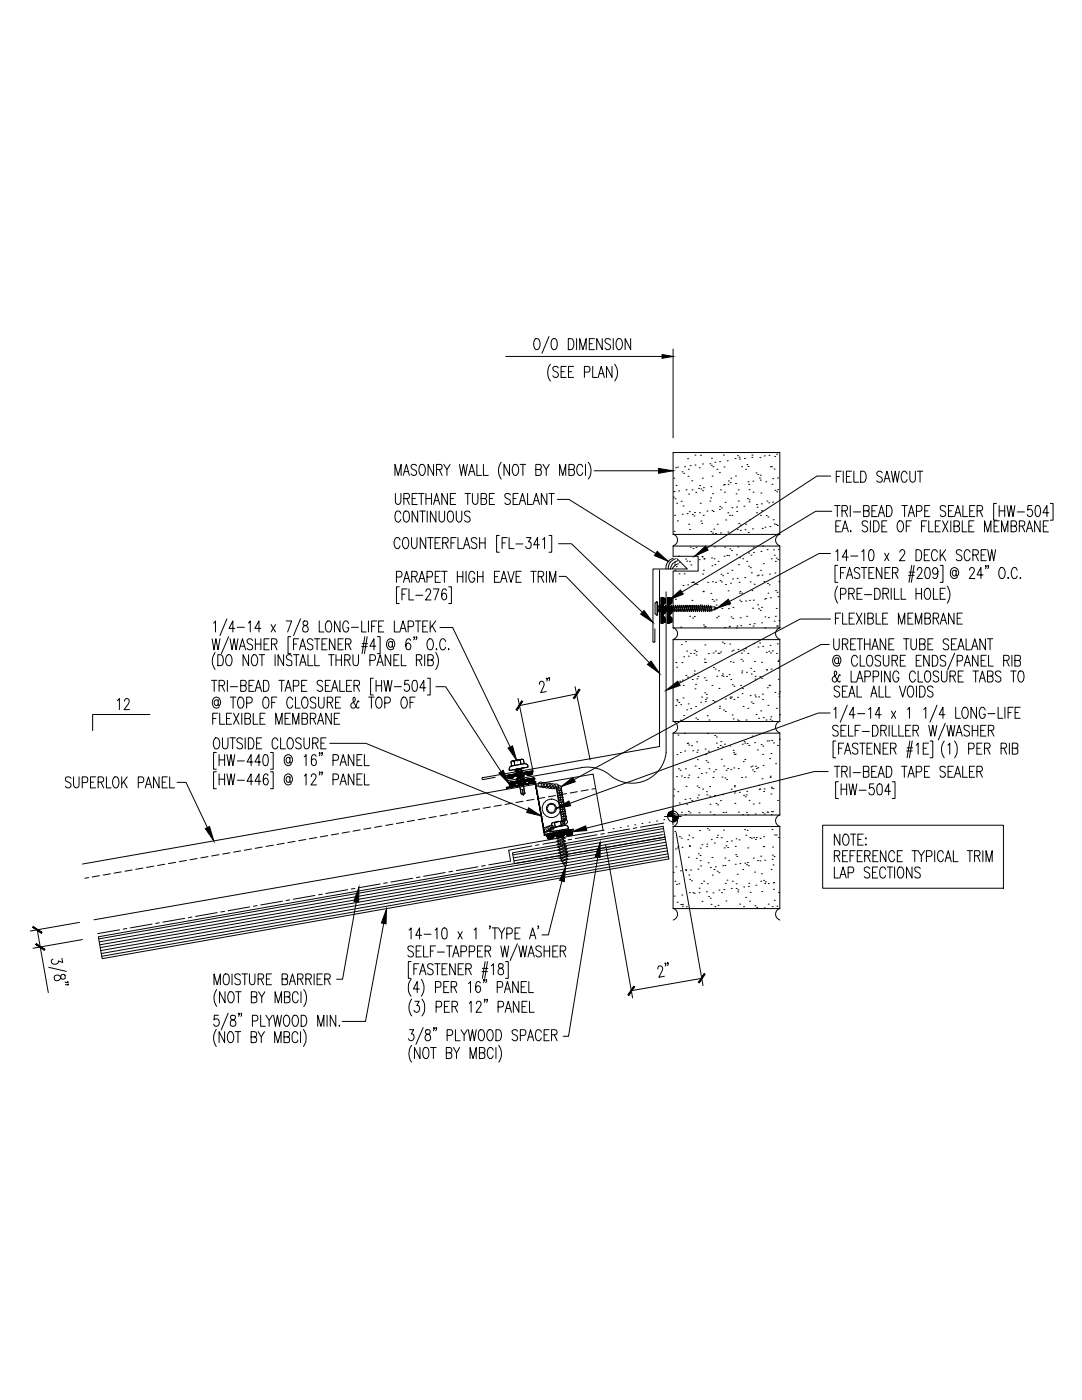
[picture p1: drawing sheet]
<svg xmlns="http://www.w3.org/2000/svg" width="216mm" height="279mm" viewBox="0 0 216 279" stroke-linecap="round" stroke-linejoin="round" font-family="sans-serif">
<g fill="none" stroke="#000" stroke-width=".2">
<path d="M100.9 71.1h31.2M106.8 67.7a.67 .67 0 0 1 .7 0 .67 .67 0 0 1 .3 .7l-.1 .8a.55 .55 0 0 1-.6 .6 .55 .55 0 0 1-.5-.6l-.1-.8zM109.5 67.2l-1.4 3.3M109.8 72.7a2.79 2.79 0 0 0 0 3.3M110.3 67.7a.64 .64 0 0 1 .7 0 .64 .64 0 0 1 .2 .7l-.1 .8a.55 .55 0 0 1-.5 .6 .55 .55 0 0 1-.6-.6v-.3a1.38 1.38 0 0 1 .3-1.2zM111.4 73.4a.63 .63 0 0 0-1.1 0l.2 .6 .7 .4a.59 .59 0 0 1-.2 .9h-.3l-.4-.3M112 74.2h.6M113 73.1h-1v2.2h1M113.4 67.6l.8 .1a1.48 1.48 0 0 1-.3 2.1h-.5zM113.4 74.2h.7M114.5 73.1h-1.1v2.2h1.1M115 67.6v2.2"/>
<path d="M115.7 69.8v-2.2l.6 2.2 .7-2.2v2.2M116.6 74.3h.7a.59 .59 0 0 0 .4-.6 .59 .59 0 0 0-.4-.6h-.7v2.2M117.6 68.6h.6M118.3 73.1v2.2h.9M118.6 67.6h-1v2.2h1M119.4 75.3l.6-2.2 .6 2.2M119.6 74.6h.8M120.2 67.6v2.2l-1.1-2.2v2.2M121.8 67.9a.63 .63 0 0 0-1.1 0l.2 .5 .8 .4a.59 .59 0 0 1-.3 1h-.3l-.4-.4M122.1 73.1v2.2l-1.1-2.2v2.2M122.4 67.6v2.2M122.7 72.7a2.79 2.79 0 0 1 0 3.3"/>
<path d="M123.2 67.7a.67 .67 0 0 1 .7 0 .67 .67 0 0 1 .3 .7l-.1 .8a.55 .55 0 0 1-.5 .6 .55 .55 0 0 1-.6-.6l-.1-.8zM125.8 67.6v2.2l-1.1-2.2v2.2M134.3 69.7v17.7M78.8 94.9v-2.2l.6 2.2 .6-2.2v2.2M78.9 98.5v1.5a.56 .56 0 0 0 .5 .7 .56 .56 0 0 0 .6-.7v-1.5M80.5 94.9l.6-2.2 .6 2.2M80.6 99.5h.7a.53 .53 0 0 0 .4-.5 .53 .53 0 0 0-.4-.5h-.7v2.2M80.7 94.1h.8M81.1 99.5l.6 1.2M82.2 99.5h.7M83.1 93a.63 .63 0 0 0-1.1 0l.1 .4 .2 .2 .7 .3a.59 .59 0 0 1-.3 1h-.3l-.4-.4M83.3 98.5h-1.1v2.2h1.1"/>
<path d="M83.5 98.5h1.1M83.9 92.8l.2-.1a.7 .7 0 0 1 .8 .8l-.1 .8a.57 .57 0 0 1-.9 .5l-.3-.8v-.5zM84.1 98.5v2.2M85 99.5h1.1M85 98.5v2.2M86.1 98.5v2.2M86.5 92.7v2.2l-1.1-2.2v2.2M86.7 99.9h.8M87.1 93.7h.7a.53 .53 0 0 0 .4-.5 .53 .53 0 0 0-.4-.5h-.7v2.2M87.7 93.7l.5 1.2M88.5 92.7l.7 1v1.2M89.3 98.5v2.2l-1.1-2.2v2.2"/>
<path d="M89.8 92.7l-.6 1M89.9 99.5h.6M90.9 98.5h-1v2.2h1M91.7 92.7l.4 2.2 .4-2.2 .4 2.2 .3-2.2M92.8 98.5h1.1M93.3 98.5v2.2M93.5 94.9l.6-2.2 .7 2.2M93.7 94.1h.8M94.3 98.5v1.5a.56 .56 0 0 0 .5 .7 .56 .56 0 0 0 .6-.7v-1.5M95.2 92.7v2.2h.9M96 99.5l.9-.1 .2-.3-.2-.5-.9-.1v2.2h.7a.64 .64 0 0 0 .4-.6 .64 .64 0 0 0-.4-.6M96.5 92.7v2.2h.9"/>
<path d="M97.6 99.5h.7M98.7 98.5h-1.1v2.2h1.1M100 92.3a2.78 2.78 0 0 0 0 3.3M101.7 92.7v2.2l-1.1-2.2v2.2M101.8 98.8a.57 .57 0 0 0-.7-.3 .57 .57 0 0 0-.3 .7l.7 .4a.58 .58 0 0 1 .2 1 .58 .58 0 0 1-1-.3M102.4 99.5h.6M102.5 92.8a.67 .67 0 0 1 .7 0 .67 .67 0 0 1 .3 .7l-.1 .8a.55 .55 0 0 1-.5 .6 .55 .55 0 0 1-.6-.6l-.1-.8zM103.4 98.5h-1v2.2h1M103.8 92.7h1.1M103.9 99.9h.7M104.3 92.7v2.2M105.3 98.5v2.2h.9"/>
<path d="M106.6 99.9h.8M106.9 93.7l1-.1 .1-.3-.1-.5-1-.1v2.2h.7a.64 .64 0 0 0 .4-.6 .64 .64 0 0 0-.4-.6M108.4 92.7l.6 1v1.2M109.1 98.5v2.2l-1.1-2.2v2.2M109.5 98.5h1.1M109.6 92.7l-.6 1M110.1 98.5v2.2M111.2 99.7h2.3l17.3 10.8M111.7 94.9v-2.2l.6 2.2 .6-2.2v2.2M113.5 93.7l1-.1 .1-.3-.1-.5-1-.1v2.2h.7a.64 .64 0 0 0 .4-.6 .64 .64 0 0 0-.4-.6M116.3 93.2l-.4-.5a.7 .7 0 0 0-.8 .8l.1 .8a.57 .57 0 0 0 .9 .5l.2-.5M116.8 92.7v2.2"/>
<path d="M117.4 92.3a2.78 2.78 0 0 1 0 3.3M118.6 94h12.8M134.3 90.3h21.3v16.4h-21.3zM134.4 99.2h.1M134.4 95.4h.1M134.5 98.1h.1M134.7 99.5h.1M134.8 93.4h.1M134.9 96.9h.1M135.2 93.2h.1M135.4 98h.1M136.1 94.2h.1"/>
<path d="M136.4 94.5h.1M136.6 93.1h.1M136.9 97.8h.1M137.2 91.5h.1M137.3 95.1h.1M137.4 93.7h.1M137.4 98.6h.1M137.7 92.9h.1M138 95.9h.1M138.1 97.8h.1M138.7 92.8h.1M138.7 90.8h.1"/>
<path d="M138.8 98.3h.1M139.4 97.5h.1M139.5 93.4h.1M139.6 96.9h.1M139.8 90.9h.1M139.9 97.6h.1M140.2 92.6h.1M140.2 95.4h.1M140.2 97.9h.1M140.4 97.3h.1M141.6 92.6h.1M141.8 99.4h.1"/>
<path d="M141.8 97.1h.1M141.9 92.9h.1M142 91.5h.1M142.1 95h.1M142.2 98.5h.1M142.3 93.1h.1M142.6 92.3h.1M143.1 93.7h.1M143.5 94.3h.1M143.6 92.1h.1M143.7 97.8h.1M144.3 96.8h.1"/>
<path d="M144.3 90.8h.1M144.5 93.2h.1M144.6 96.7h.1M144.6 98.2h.1M145.1 92h.1M145.3 96.7h.1M145.4 96h.1M145.7 96.3h.1M145.8 95.4h.1M146.7 91.5h.1M146.8 95h.1M146.8 96.5h.1"/>
<path d="M146.9 98.6h.1M147.1 90.9h.1M147.3 97.8h.1M147.5 91.2h.1M147.6 91.6h.1M148 93.1h.1M148.5 91.5h.1M148.8 93.7h.1M149 92.7h.1M149.1 99.5h.1M149.3 93.1h.1M149.3 96.2h.1"/>
<path d="M149.4 96.7h.1M149.5 97.7h.1M149.5 99.8h.1M150 91.3h.1M150.1 90.8h.1M150.2 96h.1M150.3 98.2h.1M150.9 94.4h.1M151.2 94.7h.1M151.5 95.4h.1M151.6 91.3h.1M151.7 94.8h.1"/>
<path d="M151.7 95.8h.1M151.8 98.4h.1M152.5 91h.1M152.8 96.2h.1M153.4 90.9h.1M153.7 93.1h.1M154 93.1h.1M154 96.7h.1M154.2 95.5h.1M154.5 93.6h.1M154.6 91.1h.1M154.6 97.8h.1"/>
<path d="M155 90.6h.1M155 98.1h.1M155.1 95.4h.1M155.2 97.7h.1M165.8 95h-2.8l-22 14.4M166.9 95.1h.6M167.9 94h-1v2.2M168.3 94v2.2M168.9 95.1h.6M169.9 94h-1v2.2h1M170.4 94v2.2h1M171.7 94h.6a1.34 1.34 0 0 1 0 2.2h-.6z"/>
<path d="M176.1 94.4a.6 .6 0 0 0-.6-.4 .6 .6 0 0 0-.6 .4l.2 .5 .8 .4a.56 .56 0 0 1-.2 .9h-.6l-.2-.3M176.4 96.2l.6-2.2 .6 2.2M176.6 95.5h.8M177.9 94l.4 2.2 .3-2.2 .5 2.2 .3-2.2M181 94.6a.55 .55 0 0 0-.8-.4 1.47 1.47 0 0 0 .1 2 .59 .59 0 0 0 .7-.5M181.6 94v1.6a.55 .55 0 0 0 .5 .6 .55 .55 0 0 0 .6-.6v-1.6M183 94h1.1M183.6 94v2.2M79.1 115.2h.7a.59 .59 0 0 0 .4-.6 .59 .59 0 0 0-.4-.6h-.7v2.2M79.7 117.1h-.6v3.4h.6M79.8 107.8l-.4-.5a.95 .95 0 0 0-.8 1.3l.1 .3a.57 .57 0 0 0 .9 .5l.2-.5M80 102.5a.55 .55 0 0 0-.6-.5 .55 .55 0 0 0-.5 .5v1.1a.55 .55 0 0 0 .5 .6 .55 .55 0 0 0 .6-.6"/>
<path d="M80.2 118.6h.6M80.5 116.2l.6-2.2 .7 2.2M80.6 107.4l.5-.1a1.49 1.49 0 0 1 0 2.2 1.08 1.08 0 0 1-.7-1.7zM80.8 102.1a.65 .65 0 0 1 .7 0 .65 .65 0 0 1 .2 .7 .95 .95 0 0 1-.8 1.4 1.59 1.59 0 0 1-.1-2.1zM80.8 115.5h.7M81.2 117.5h-1v2.2M81.6 117.5v2.2h.9M82.1 107.3v1.6a.55 .55 0 0 0 .3 .5 .55 .55 0 0 0 .6 0l.2-.5v-1.6M82.2 115.1h.7l.3-.2 .1-.5-.2-.3-.9-.1v2.2M82.7 115.1l.6 1.1M83 118.8h1.4M83.3 102v2.2l-1.1-2.2v2.2"/>
<path d="M83.6 116.2l.6-2.2 .6 2.2M83.8 102h1.1M83.8 115.5h.8M84.3 102v2.2M84.9 107.3v2.2l-1.1-2.2v2.2M85 118l.3-.5h.3l.2 .2a.77 .77 0 0 1-.1 1l-.8 1h1.1M85.2 115.2h.7a.61 .61 0 0 0 .4-.6 .61 .61 0 0 0-.4-.6h-.7v2.2M85.2 102v2.2M85.3 107.3h1.1M85.9 107.3v2.2M86.5 117.5h1.1l-.8 2.2M86.5 100.7l.6-2.2 .6 2.2"/>
<path d="M86.8 108.3h.6M86.9 115.1h.6M87 102v2.2l-1.1-2.2v2.2M87.6 102v1.6a.56 .56 0 0 0 .6 .6 .56 .56 0 0 0 .5-.6v-1.6M87.9 107.3h-1.1v2.2h1.1M87.9 114h-1v2.2h1M88.1 114h1.1M88.3 108.3h.7a.54 .54 0 0 0 .4-.5 .54 .54 0 0 0-.4-.5h-.7v2.2M88.7 114v2.2M88.9 108.3l.5 1.2M89.1 117.8a.42 .42 0 0 0-.7-.2 1.55 1.55 0 0 0 .2 2.1 .69 .69 0 0 0 .5-.6 .69 .69 0 0 0-.5-.7l-.4 .3-.1 .3M89.5 117.1h.6v3.4h-.6"/>
<path d="M89.6 102.1a.65 .65 0 0 1 .7 0 .65 .65 0 0 1 .2 .7l-.1 .8a.55 .55 0 0 1-.5 .6 .55 .55 0 0 1-.6-.6v-.3a1.38 1.38 0 0 1 .3-1.2zM90 108.3h.6M91 107.3h-1v2.2M91 102v1.6a.57 .57 0 0 0 .3 .5 .57 .57 0 0 0 .6 0l.2-.5v-1.6M91.3 115.1h1.1M91.3 114v2.2M91.4 107.3v2.2h.9M92.4 114v2.2M92.5 109.5l.6-2.2 .7 2.2M92.7 108.7h.8M93 114v2.2M93.8 102.3a.55 .55 0 0 0-.7-.3 .55 .55 0 0 0-.3 .7l.7 .4a.58 .58 0 0 1 .1 1 .58 .58 0 0 1-.9-.2"/>
<path d="M94.7 114.5a.55 .55 0 0 0-.8-.4 1.53 1.53 0 0 0 .1 2.1 .68 .68 0 0 0 .7-.8h-.4M95.2 107.6a.63 .63 0 0 0-1.1 0l.1 .5 .8 .5a.55 .55 0 0 1-.2 .9h-.4l-.3-.4M95.3 115.1h1.1M95.3 114v2.2M95.7 108.3h1.1M95.7 107.3v2.2M96.4 114v2.2M96.8 107.3v2.2M98.7 115.1h.6M99.6 106.9h-.5v3.3h.5M99.7 114h-1v2.2h1M99.9 116.2l.6-2.2 .7 2.2"/>
<path d="M100.1 115.5h.9M100.2 108.3h.6M101.2 107.3h-1v2.2M101.3 114l.7 2.2 .6-2.2M101.6 107.3v2.2h1M102.9 108.6h1.4M103 115.1h.6M103.6 100.7l.7-2.2 .6 2.2M104 114h-1v2.2h1M105.1 107.3h.8l-.5 .8h.3a.68 .68 0 0 1 .3 1 .68 .68 0 0 1-1 .2l-.1-.2M105.9 114h1.1M106.4 100.7l.6-2.2 .6 2.2"/>
<path d="M106.5 114v2.2M107.4 115.1h.7l.3-.2 .1-.5-.2-.3-.9-.1v2.2M107.6 108.7h-1.1l.8-1.4v2.2M107.9 115.1l.6 1.1M108.3 107.7l.4-.4v2.2M109 114v2.2M109.5 106.9h.6v3.3h-.6M109.7 116.2v-2.2l.6 2.2 .6-2.2v2.2M111.4 108.5h2.6l14.2 13.7M111.6 115h1.3l16.7 17.3M131.6 113.8v35.2l-35.3 6.2M131.9 119.2l.7 .2v.9l-.5 .5a1.23 1.23 0 0 1 0 2l.5 .5v.9l-.7 .2z"/>
<path d="M131.9 119.9h.1M131.9 119.8h.1M131.9 119.6h.1M131.9 119.5h.1M131.9 119.4h.1M131.9 119.7h.1M131.9 119.3h.1M132 119.9h.1M132 119.8h.1M132 119.6h.1M132 119.5h.1M132 119.4h.1"/>
<path d="M132 119.7h.1M132 119.3h.1M132.1 119.8h.1M132.1 119.6h.1M132.1 119.5h.1M132.1 119.9h.1M132.1 119.4h.1M132.2 119.9h.1M132.2 119.8h.1M132.2 119.7h.1M132.2 119.6h.1M132.2 119.4h.1"/>
<path d="M132.2 119.5h.1M132.3 119.9h.1M132.3 119.8h.1M132.3 119.7h.1M132.3 119.6h.1M132.3 119.4h.1M132.3 119.5h.1M132.4 119.9h.1M132.4 119.8h.1M132.4 119.7h.1M132.4 119.6h.1M132.4 119.4h.1"/>
<path d="M132.4 119.5h.1M132.5 119.9h.1M132.5 119.8h.1M132.5 119.7h.1M132.5 119.6h.1M132.5 119.4h.1M132.5 119.5h.1M132.6 119.9h.1M132.6 119.8h.1M132.6 119.7h.1M132.6 119.6h.1M132.6 119.5h.1"/>
<path d="M132.9 118.1v32.1M133.2 119.2l.7 .2v.9l-.5 .5a1.23 1.23 0 0 1 0 2l.5 .5v.9l-.7 .2zM133.2 119.9h.1M133.2 119.8h.1M133.2 119.6h.1M133.2 119.5h.1M133.2 119.4h.1M133.3 119.9h.1M133.3 119.8h.1M133.3 119.7h.1M133.3 119.6h.1M133.3 119.4h.1"/>
<path d="M133.3 119.3h.1M133.3 119.5h.1M133.4 119.9h.1M133.4 119.8h.1M133.4 119.7h.1M133.4 119.6h.1M133.4 119.5h.1M133.4 119.4h.1M133.5 119.9h.1M133.5 119.8h.1M133.5 119.7h.1M133.5 119.6h.1"/>
<path d="M133.5 119.4h.1M133.5 119.5h.1M133.6 119.9h.1M133.6 119.8h.1M133.6 119.7h.1M133.6 119.6h.1M133.6 119.5h.1M133.6 119.4h.1M133.7 119.9h.1M133.7 119.8h.1M133.7 119.7h.1M133.7 119.6h.1"/>
<path d="M133.7 119.4h.1M133.7 119.5h.1M133.8 119.9h.1M133.8 119.8h.1M133.8 119.7h.1M133.8 119.6h.1M133.8 119.4h.1M133.8 119.5h.1M133.9 119.9h.1M133.9 119.8h.1M133.9 119.7h.1M133.9 119.6h.1"/>
<path d="M133.9 119.5h.1M134.3 111.4a2.03 2.03 0 0 0-1.4 2.1M134.3 109h21.3v16.3h-21.3v-11.3h5v-3h-5zM134.3 106.6a1.21 1.21 0 0 1 .9 1.2 1.21 1.21 0 0 1-.9 1.1M134.5 106.1h.1M134.6 112.3h.1M134.6 102.8h.1M134.6 112.7h.1M134.6 113.8h.1M134.8 119.6h.1M134.8 111.5a2.03 2.03 0 0 0-1.5 2.1M134.9 113.1h.1"/>
<path d="M135 100.4h.1M135.1 111.5l2 2.1h-6.8v14.4M135.2 103.9h.1M135.2 111.9a1.91 1.91 0 0 0-1.4 1.7M135.4 111h.1M135.4 112.5l-.5 .2-.8 .8M135.5 114.5h.1M135.5 112.2h.1M135.6 118.1h.1M135.9 100h.1M136.1 102.6h.1M136.1 118.4h.1"/>
<path d="M136.3 116.9h.1M136.3 101h.1M136.5 114.5h.1M136.8 111.6h.1M137 112h.1M137.1 102.5h.1M137.2 116.7h.1M137.4 104.6h.1M137.5 102.1h.1M137.6 112h.1M137.6 105.7h.1M137.7 109.2h.1"/>
<path d="M137.9 112.7h.1M138 116.3h.1M138.1 119.8h.1M138.1 102.7h.1M138.3 116.1h.1M138.3 109.5h.1M138.4 116.2h.1M138.5 103h.1M138.6 102.3h.1M138.7 116.5h.1M138.9 109.2h.1M139.1 116.6h.1"/>
<path d="M139.5 111.7h.1M139.6 102.3h.1M139.7 100.4h.1M139.9 104h.1M140 104.5h.1M140.1 111.1h.1M140.2 114.6h.1M140.3 118h.1M140.3 118.1h.1M140.3 102.8h.1M140.4 113.8h.1M140.4 111.5h.1"/>
<path d="M140.5 111.6h.1M141.1 102h.1M141.2 116.2h.1M141.6 100h.1M141.8 118.4h.1M141.8 106.1h.1M142 111.4h.1M142.1 101.9h.1M142.1 112.9h.1M142.1 119.6h.1M142.2 116.1h.1M142.2 106.4h.1"/>
<path d="M142.3 102.1h.1M142.4 105.6h.1M142.4 120h.1M142.5 111.5h.1M142.6 109.1h.1M142.6 112.7h.1M142.8 116.2h.1M142.8 106.5h.1M142.9 119.7h.1M143.1 104.6h.1M143.3 112h.1M143.5 101.7h.1"/>
<path d="M143.6 101.1h.1M143.7 115.9h.1M143.7 106.4h.1M143.9 114.6h.1M144 116.1h.1M144 101.4h.1M144.2 114.9h.1M144.5 111h.1M144.6 109.2h.1M144.7 100.3h.1M144.8 116.6h.1M144.8 103.8h.1"/>
<path d="M145 110.8h.1M145.1 114.4h.1M145.2 106.2h.1M145.2 102.3h.1M145.3 117.9h.1M145.4 110.9h.1M145.6 102.8h.1M145.6 109.5h.1M145.8 116.4h.1M146 109.9h.1M146 101.3h.1M146 102.8h.1"/>
<path d="M146 113.8h.1M146.2 115.5h.1M146.9 110.7h.1M147 101.2h.1M147 102.1h.1M147.1 115.4h.1M147.1 105.6h.1M147.2 109.1h.1M147.3 100h.1M147.3 112.7h.1M147.4 104.5h.1M147.5 116.2h.1"/>
<path d="M147.5 118.4h.1M147.6 111.3h.1M147.6 119.8h.1M147.6 118h.1M147.7 105.8h.1M147.7 104.8h.1M148 118.4h.1M148.2 111.5h.1M148.4 101h.1M148.6 115.2h.1M148.7 105.7h.1M148.8 119.9h.1"/>
<path d="M148.8 104.6h.1M149 112h.1M149.3 106.3h.1M149.4 110.4h.1M149.4 113h.1M149.5 100.2h.1M149.5 119.8h.1M149.6 103.7h.1M149.7 116.1h.1M149.7 113.3h.1M149.8 110.8h.1M149.9 114.3h.1"/>
<path d="M150.1 117.9h.1M150.1 105.6h.1M150.3 109.2h.1M150.3 119.8h.1M150.4 110.3h.1M150.5 116.6h.1M150.9 100.7h.1M150.9 102.3h.1M151.1 114.9h.1M151.1 101.2h.1M151.3 114.8h.1M151.8 102.8h.1"/>
<path d="M151.8 113.8h.1M151.8 110h.1M151.9 100.6h.1M152 101.9h.1M152 114.8h.1M152.1 105.5h.1M152.2 109h.1M152.3 112.5h.1M152.4 116h.1M152.6 119.6h.1M152.6 105.2h.1M152.8 119.4h.1"/>
<path d="M152.9 102.9h.1M153 100h.1M153.1 109.7h.1M153.1 116.4h.1M153.2 118.4h.1M153.2 103.2h.1M153.4 100.3h.1M153.5 116.7h.1M153.5 114.6h.1M153.6 105.1h.1M153.7 119.3h.1M153.9 111.5h.1"/>
<path d="M154.2 100.2h.1M154.3 103.7h.1M154.3 109.7h.1M154.5 110.8h.1M154.5 104.6h.1M154.6 114.4h.1M154.7 112h.1M154.8 117.9h.1M154.8 104.7h.1M154.9 111.4h.1M155.1 118.2h.1M155.1 104.9h.1"/>
<path d="M155.2 119.1h.1M155.2 111.7h.1M155.3 109.6h.1M155.4 116.1h.1M155.6 106.6a1.21 1.21 0 0 0-.8 1.2 1.21 1.21 0 0 0 .8 1.1M165.7 110.5h-2.3l-17.8 9.5M166 102h-3.2l-26.8 16.2M166.5 100.9h1.1M166.8 110.1l.4-.4v2.2M166.8 105h.6M167.1 100.9v2.2M167.2 117a2.85 2.85 0 0 0 0 3.4"/>
<path d="M167.2 112.8h-.6v3.4h.6M167.7 118.6h.7a.64 .64 0 0 0 .4-.6 .64 .64 0 0 0-.4-.6h-.7v2.2M167.7 114.3h.6M167.8 103.9h-1v2.2h1M168 102l1-.2 .1-.3-.1-.5-1-.1v2.2M168 106.1l.6-2.2 .7 2.2M168.3 105.4h.7M168.6 102l.5 1.1M168.7 113.3h-1v2.2M168.9 115.5l.6-2.2 .7 2.2M169.1 114.7h.8M169.3 111.2h-1.2l.8-1.5v2.2"/>
<path d="M169.4 118.5l.9-.1 .2-.4-.1-.4-.3-.2h-.7v2.2M169.7 100.9v2.2M169.7 105.9v.2zM169.7 111h1.5M169.9 118.5l.6 1.1M170.3 102.2h1.4M171 118.5h.6M171.6 113.6a.6 .6 0 0 0-.6-.4 .6 .6 0 0 0-.5 .4l.1 .5 .8 .4a.58 .58 0 0 1 0 .9 .66 .66 0 0 1-.9-.2M171.9 113.3h1.1M171.9 110.1l.5-.4v2.2M172 117.4h-1v2.2h1M172.3 102h.7l.4-.3v-.2a.47 .47 0 0 0-.4-.6h-.7v2.2h.7l.4-.2v-.7l-.4-.2"/>
<path d="M172.4 113.3v2.2M172.5 118.7h1.4M173.1 104.2a.63 .63 0 0 0-1.1 0l.2 .6 .8 .4a.55 .55 0 0 1-.3 .9h-.3l-.4-.3M173.4 114.3h.6M173.5 109.8l.4-.1a1.51 1.51 0 0 1 0 2.2h-.1a1.14 1.14 0 0 1-.5-1.3zM173.7 103.9v2.2M174 102h.6M174.3 103.9h.6a1.34 1.34 0 0 1 0 2.2h-.6zM174.4 113.3h-1v2.2h1M174.5 117.4h.6a1.34 1.34 0 0 1 0 2.2h-.6zM175 100.9h-1v2.2h1M175.2 103.1l.7-2.2 .6 2.2"/>
<path d="M175.5 102.3h.8M176 113.3v2.2l-1.1-2.2v2.2M176 105h.6M176.2 118.5h.7a.55 .55 0 0 0 .4-.6 .55 .55 0 0 0-.4-.5h-.7v2.2M176.5 110.4l.9 1.5M176.6 114.3h.6M176.7 118.5l.6 1.1M176.9 100.9h.5a1.32 1.32 0 0 1 .4 1.9l-.4 .3h-.5zM177 103.9h-1v2.2h1M177.4 110.4l-.9 1.5M177.6 113.3h-1v2.2h1M177.8 117.4v2.2"/>
<path d="M178.1 114.3l.9-.1 .2-.3-.1-.4-.3-.2h-.7v2.2M178.5 117.4v2.2h.9M178.6 114.3l.6 1.2M179.4 104l.1-.1a.95 .95 0 0 1 .8 1.4l-.1 .3a.55 .55 0 0 1-.8 .4l-.4-.7 .1-.8zM179.6 110.2v-.1a.49 .49 0 0 1 .8-.3l.1 .1a.77 .77 0 0 1-.2 .9l-.8 1.1h1.1M179.8 117.4v2.2h.9M179.9 100.9h1.1M180.5 100.9v2.2M180.8 105h.7M181.2 103.1l.6-2.2 .7 2.2M181.3 114.8h1.1M181.4 114.2h1.1"/>
<path d="M181.5 102.3h.7M181.8 103.9h-1v2.2M181.9 112.8l-.5 3.4M182.4 112.8l-.6 3.4M182.8 109.7h.5a1.25 1.25 0 0 1 .5 1.7l-.2 .4-.8 .1zM182.8 118.5h1.1M182.8 117.4v2.2M182.9 102h.7a.61 .61 0 0 0 .4-.5 .61 .61 0 0 0-.4-.6h-.7v2.2M183 113.8l.3-.5h.4l.3 .4-.2 .7-.8 1.1h1.1M183.9 117.4v2.2M183.9 105h.6M184.4 110.8h.7"/>
<path d="M184.5 102h.7M184.8 117.5l.1-.1a1.09 1.09 0 0 1 .7 1.7 .55 .55 0 0 1-.5 .5 .55 .55 0 0 1-.6-.5l-.1-.8zM184.8 113.4l.4-.1a1.36 1.36 0 0 1 .3 1.7l-.1 .4-.4 .1a1.36 1.36 0 0 1-.4-1.8zM184.9 103.9h-1v2.2M185.3 103.9v2.2h1M185.5 109.7h-1.1v2.2h1.1M185.5 100.9h-1v2.2h1M186.3 117.4v2.2h.9M186.6 105h.7M187.1 110.2a.55 .55 0 0 0-.6-.5 .55 .55 0 0 0-.5 .5v1.2a.55 .55 0 0 0 .5 .5 .55 .55 0 0 0 .6-.5M187.1 114a.55 .55 0 0 1-.5 .6 .7 .7 0 0 1-.5-.7 .7 .7 0 0 1 .5-.6 1.53 1.53 0 0 1 .3 2.1 .47 .47 0 0 1-.7-.2M187.6 112.8h.6v3.4h-.6"/>
<path d="M187.6 118.5h.6M187.6 109.7v2.2M187.6 103.9h-1v2.2h1M188 110.6l.7 1.3M188.1 103.9l1.1 2.2M188.6 117.4h-1v2.2h1M188.7 101.2a.57 .57 0 0 0-.7-.3 .57 .57 0 0 0-.4 .7l.8 .4a.58 .58 0 0 1 .2 1 .58 .58 0 0 1-1-.2M188.7 109.7l-1.1 1.5M189 117a2.85 2.85 0 0 1 0 3.4M189.2 103.9l-1.1 2.2M189.3 102h.6M189.7 103.9v2.2"/>
<path d="M190.3 100.9h-1v2.2h1M190.4 105h.6a.54 .54 0 0 0 .5-.5 .54 .54 0 0 0-.5-.6h-.6v2.2h.6a.59 .59 0 0 0 .5-.5 .59 .59 0 0 0-.5-.6M190.5 103.1l.6-2.2 .7 2.2M190.7 102.3h.8M190.8 114.1l-.2-.3a.6 .6 0 0 0-.6 .5 .6 .6 0 0 0 .3 .6h.3l.2-.3M190.8 113.8l.1 1.1a.89 .89 0 0 0-.1-1.5 .87 .87 0 0 0-1 .2 .87 .87 0 0 0-.2 .9 .8 .8 0 0 0 .5 .9 .8 .8 0 0 0 .9-.2M191.9 110a.57 .57 0 0 0-.8-.3 .57 .57 0 0 0-.1 .8l.6 .3a.59 .59 0 0 1 .2 1 .59 .59 0 0 1-1-.2M192 103.9v2.2h.9M192.1 100.9v2.2h1M193.3 105h.7M193.5 113.8v-.3a.51 .51 0 0 1 .8-.1 .51 .51 0 0 1 0 .7l-.9 1.4h1.1M193.5 102h.6"/>
<path d="M193.6 110.2a.55 .55 0 0 0-.6-.5 .55 .55 0 0 0-.5 .5v1.2a.55 .55 0 0 0 .5 .5 .55 .55 0 0 0 .6-.5M194.1 110.8h.7a.54 .54 0 0 0 .4-.6 .54 .54 0 0 0-.4-.5h-.7v2.2M194.3 103.9h-1v2.2h1M194.5 100.9h-1v2.2h1M194.7 110.8l.5 1.1M195 102h.7l.3-.3 .1-.4-.2-.3-.9-.1v2.2M195.5 102l.6 1.1M195.8 110.8h.6M196.2 114.7h-1.2l.7-1.4v2.2M196.5 106.1v-2.2l.6 2.2 .6-2.2v2.2M196.8 113h-.2l.1-.2-.1 .7M196.8 109.7h-1v2.2h1"/>
<path d="M197.1 109.7l.4 2.2 .4-2.2 .4 2.2 .4-2.2M197.3 113h-.2l.1-.2 .1 .2-.2 .5M198.4 105h.6M198.8 100.5h-.5v3.3h.5M199.4 103.9h-1v2.2h1M199.4 102h1.1M199.4 100.9v2.2M199.6 113.4l.2-.1a1.08 1.08 0 0 1 .7 1.6 .55 .55 0 0 1-.6 .6 .55 .55 0 0 1-.5-.6l-.1-.8zM199.8 106.1v-2.2l.7 2.2 .6-2.2v2.2M200.5 100.9v2.2M200.9 100.9l.4 2.2 .4-2.2 .4 2.2 .4-2.2M201.2 115.2v.3z"/>
<path d="M201.7 105h.7a.54 .54 0 0 0 .5-.5 .54 .54 0 0 0-.5-.6h-.7v2.2h.7a.59 .59 0 0 0 .5-.5 .59 .59 0 0 0-.5-.6M203 113.8a.53 .53 0 0 0-.3-.5 .53 .53 0 0 0-.6 .1 1.49 1.49 0 0 0 .2 2.1l.5-.1 .2-.5M203 102.2h1.4M203.4 105h.7a.54 .54 0 0 0 .4-.5 .54 .54 0 0 0-.4-.6h-.7v2.2M203.6 115.2v.3zM203.9 105l.6 1.1M204.8 106.1l.6-2.2 .7 2.2M205 105.4h.8M205.9 100.9h-.8l-.1 .9a.66 .66 0 0 1 1 .1 .66 .66 0 0 1 0 .9 .53 .53 0 0 1-.6 .3 .53 .53 0 0 1-.4-.4M206.7 101l.5-.1a1.36 1.36 0 0 1 .3 1.8l-.1 .3-.4 .1a1.36 1.36 0 0 1-.4-1.8zM207.5 103.9v2.2l-1.1-2.2v2.2M208.2 105h.6"/>
<path d="M209.2 103.9h-1v2.2h1M209.3 102.3h-1.2l.8-1.4v2.2M209.6 100.5h.5v3.3h-.5M23.4 139.8l.4-.4v2.2M24.8 139.9v-.1a.49 .49 0 0 1 .8-.3l.1 .8-.9 1.3h1.1M42.2 135.8h1.1M42.3 127.5l.4 2.2 .4-2.2 .4 2.2 .4-2.2M42.6 124.3l.4-.4v2.2M42.7 135.8v2.2M42.9 130.2a2.85 2.85 0 0 0 0 3.4M43.5 130.7h.5a1.34 1.34 0 0 1 0 2.2h-.5zM43.5 140a.41 .41 0 0 0-.4-.3 .41 .41 0 0 0-.4 .4l.1 .5a.38 .38 0 0 0 .7 .1v-.2"/>
<path d="M43.5 139.7l.1 1.1a.89 .89 0 0 0 .3-1.2 .89 .89 0 0 0-1.2-.3 1.18 1.18 0 0 0 .6 2l.5-.3M43.7 136.8h.7a.54 .54 0 0 0 .4-.5 .54 .54 0 0 0-.4-.5h-.7v2.2M44.3 136.8l.5 1.2M45.3 123.5l-1.4 3.3M45.4 130.8l.1-.1a1.09 1.09 0 0 1 .7 1.6 .55 .55 0 0 1-.5 .6 .55 .55 0 0 1-.6-.6l-.1-.8zM45.4 135.8v2.2M45.6 127.1l-1.4 3.3M45.9 127.5l.4 2.2 .4-2.2 .4 2.2 .4-2.2M46 139.1h1.1M46 137h1.4M46.5 139.1v2.2M46.8 125.4h-1.1l.8-1.5v2.2"/>
<path d="M47.4 125.2h1.4M47.7 139.2l.2-.1a1.08 1.08 0 0 1 .7 1.7 .55 .55 0 0 1-.6 .5 .55 .55 0 0 1-.5-.5l-.1-.8zM47.7 129.7l.7-2.2 .6 2.2M47.9 129h.9M48 136.8h.7a.54 .54 0 0 0 .4-.5 .54 .54 0 0 0-.4-.5h-.7v2.2h.7a.59 .59 0 0 0 .5-.6 .59 .59 0 0 0-.5-.6M49.6 124.3l.3-.4v2.2M49.6 130.7v2.2l-1.1-2.2v2.2M49.7 136.8h.6M50.4 127.8a.6 .6 0 0 0-.5-.3 .6 .6 0 0 0-.6 .3l.1 .4 .8 .5a.58 .58 0 0 1 0 .9 .66 .66 0 0 1-.9-.2M50.6 130.7a1.08 1.08 0 0 1 .7 1.6 .55 .55 0 0 1-.8 .5 1.53 1.53 0 0 1 .1-2.1zM50.7 135.8h-1v2.2h1M50.9 138l.6-2.2 .7 2.2"/>
<path d="M51 127.5v2.2M51 128.5h1.1M51.2 137.3h.7M51.7 130.7h1.1M52.1 125.4h-1.2l.8-1.5v2.2M52.1 127.5v2.2M52.3 130.7v2.2M52.6 135.8h.5a1.4 1.4 0 0 1 .4 1.9l-.4 .3h-.5zM52.7 128.5h.6M52.7 139.2l.2-.1a.95 .95 0 0 1 .8 1.4 .65 .65 0 0 1-.2 .7 .65 .65 0 0 1-.8 0 1.74 1.74 0 0 1 0-2zM53.7 127.5h-1v2.2h1M54.1 124.6l.9 1.5"/>
<path d="M54.2 128.5h.9l.2-.4-.1-.4-.3-.2h-.7v2.2M54.7 128.5l.6 1.2M54.9 130.7v2.2M55 124.6l-.9 1.5M55.2 139.1h-1v2.2M55.7 135.8h1.1M56.2 135.8v2.2M56.6 130.7v2.2l-1.1-2.2v2.2M56.9 138l.6-2.2 .7 2.2M57.1 123.9h1.1l-.8 2.2M57.1 137.3h.8M58 127.1h-.5v3.3h.5"/>
<path d="M58.2 131a.54 .54 0 0 0-.8-.3 .54 .54 0 0 0 .1 .9l.6 .3a.59 .59 0 0 1-.1 .9 .59 .59 0 0 1-.9-.2M58.4 139.7a.55 .55 0 0 0-.5-.6 .55 .55 0 0 0-.6 .6v1.1a.55 .55 0 0 0 .6 .5 .55 .55 0 0 0 .5-.5M58.5 136.9l1-.1 .1-.3-.1-.6-1-.1v2.2M58.6 128.5h.6M58.6 130.7h1.1M59 139.1v2.2h.9M59.1 130.7v2.2M59.6 127.5h-1v2.2M59.8 129.7l.6-2.2 .6 2.2M59.8 132.9l.6-2.2 .7 2.2M60 123.5l-1.4 3.3M60 129h.8"/>
<path d="M60.1 132.1h.8M60.2 136.8h.6M60.5 124.1v.3a.78 .78 0 0 0 .7 .6 .62 .62 0 0 1 .2 .9 .62 .62 0 0 1-1 0 .62 .62 0 0 1 .2-.9l.6-.2a.49 .49 0 0 0 .1-.7l-.2-.2zM60.5 139.2l.2-.1a1.09 1.09 0 0 1 .7 1.7 .55 .55 0 0 1-.6 .5 .55 .55 0 0 1-.5-.5l-.1-.8zM61.2 135.8h-1v2.2h1M61.5 130.7v2.2h.9M62.4 127.8a.6 .6 0 0 0-.5-.3 .6 .6 0 0 0-.6 .3l.1 .4 .9 .5a.58 .58 0 0 1 0 .9 .66 .66 0 0 1-1-.2M62.7 127.5h1.1M62.8 130.7v2.2h.9M63 139.5a.54 .54 0 0 0-.9-.3 .54 .54 0 0 0 .2 .9l.6 .3a.59 .59 0 0 1-.1 .9 .59 .59 0 0 1-.9-.3M63.3 127.5v2.2M63.6 139.1l.1 1.9a.51 .51 0 0 0 .4 .3 .51 .51 0 0 0 .5-.3l.1-1.9"/>
<path d="M63.7 123.9v2.2h.9M64.2 128.5h.7M64.4 136.1a.63 .63 0 0 0-1.1 0l.1 .5 .6 .3a.56 .56 0 0 1 .4 .6 .56 .56 0 0 1-.4 .5h-.3l-.4-.3M64.9 136.8h.7M65.3 124.1l.1-.2a1.09 1.09 0 0 1 .7 1.7 .55 .55 0 0 1-.5 .6 .55 .55 0 0 1-.6-.6l-.1-.3a1.36 1.36 0 0 1 .4-1.2zM65.3 127.5h-1.1v2.2h1.1M65.6 130.7h1.1M65.9 135.8h-1v2.2h1M66.1 130.7v2.2M66.2 138l.6-2.2 .6 2.2M66.4 137.3h.8M66.8 127.5v2.2l-1.1-2.2v2.2"/>
<path d="M67 130.7v2.2M67 131.7h1.1M67.5 128.5h.6M67.8 135.8v2.2h1M67.8 123.9v2.2l-1.1-2.2v2.2M68 139.1h-1v2.2h1M68.1 130.7v2.2M68.5 127.5h-1v2.2h1M68.8 131.7l.9-.1 .2-.3-.1-.4-.3-.2h-.7v2.2M68.9 128.5h1l.1-.4v-.4l-.3-.2h-.8v2.2M69.2 136.8h.6M69.3 131.7l.6 1.2"/>
<path d="M69.5 128.5l.5 1.2M69.6 124.4a.58 .58 0 0 0-.9-.3 1.54 1.54 0 0 0 .2 2 .63 .63 0 0 0 .7-.8h-.4M70.1 125.2h1.4M70.2 135.8h-1v2.2h1M70.4 130.7l.1 1.9a.51 .51 0 0 0 .5 .3 .51 .51 0 0 0 .4-.3l.1-1.9M70.6 136.8l1-.1 .1-.3-.1-.5-1-.1v2.2M71.2 136.8l.5 1.2M72.2 123.9v2.2h.9M72.2 129h1.1M72.2 128.5h1.1M72.8 127.1l-.6 3.3M73.3 127.1l-.6 3.3"/>
<path d="M73.5 123.9v2.2M73.6 139.1h1.1M73.8 131.8h.7l.4-.4a.6 .6 0 0 0-.4-.7h-.7v2.2M74.1 139.1v2.2M74.2 125h.5M74.5 135.4h-.6v3.3h.6M75 129h-1.2l.8-1.5v2.2M75 136.8h1.1M75 135.8v2.2M75.2 123.9h-1v2.2M75.2 132.9l.6-2.2 .7 2.2M75.3 127.1h.5v3.3h-.5"/>
<path d="M75.3 139.2l.2-.1a1.09 1.09 0 0 1 .6 1.7 .55 .55 0 0 1-.5 .5 .55 .55 0 0 1-.6-.5v-.8zM75.5 132.1h.7M75.6 125h.6M76.1 135.8v2.2M76.6 123.9h-1v2.2h1M76.6 135.8l.4 2.2 .4-2.2 .4 2.2 .4-2.2M78 130.7v2.2l-1.1-2.2v2.2M78.3 128.3a.41 .41 0 0 0-.5-.3 .41 .41 0 0 0-.3 .5l.1 .5a.38 .38 0 0 0 .6 0l.1-.2M78.3 128l.1 1.2a.85 .85 0 0 0 .2-1.3 .8 .8 0 0 0-1-.4 .8 .8 0 0 0-.5 1 .89 .89 0 0 0 .3 .9 .89 .89 0 0 0 1.1 .1l.1-.1M78.6 131.7h.6M78.7 123.9v2.2h1M78.7 137h1.4"/>
<path d="M79.6 130.7h-1v2.2h1M79.8 126.1l.6-2.2 .7 2.2M80 125.4h.8M80.1 130.7v2.2h1M80.3 139.2l.2-.1a1.08 1.08 0 0 1 .7 1.7 .55 .55 0 0 1-.9 .4l-.3-.7v-.5zM81.4 125.1h.8a.61 .61 0 0 0 .4-.6 .61 .61 0 0 0-.4-.6h-.8v2.2M81.6 135.8h-.8l-.1 .9a.67 .67 0 0 1 .9 .1 .67 .67 0 0 1 0 .9 .54 .54 0 0 1-.5 .3 .54 .54 0 0 1-.5-.4M81.9 127.8v-.2l-.5-.1a1.72 1.72 0 0 0-.2 2.1 .65 .65 0 0 0 .8-.5 .65 .65 0 0 0-.5-.8 .65 .65 0 0 0-.5 .7M82.5 135.9l.3-.1a1.14 1.14 0 0 1 .5 1.2l-.2 .9-.4 .1a1.7 1.7 0 0 1-.2-2.1zM82.7 127.2h-.2l.1-.1 .1 .1-.2 .5M82.8 139.1h-1v2.2M82.9 123.9h1.1"/>
<path d="M83.1 131.7l.9-.1 .2-.3-.1-.4-.3-.2h-.7v2.2M83.2 127.2h-.2l.1-.1 .1 .1-.2 .5M83.4 123.9v2.2M83.6 131.7l.6 1.2M84.4 125h.6M84.7 130.7v2.2M84.9 137.3h-1.1l.8-1.5v2.2M85.3 135.4h.5v3.3h-.5M85.4 123.9h-1v2.2h1M85.4 131.7l.9-.1 .2-.3-.1-.4-.3-.2h-.7v2.2h.7a.61 .61 0 0 0 .4-.6 .61 .61 0 0 0-.4-.6M85.5 127.6l.2-.1a1.09 1.09 0 0 1 .7 1.7 .55 .55 0 0 1-.6 .5 .55 .55 0 0 1-.5-.5l-.1-.9zM85.8 123.9v2.2"/>
<path d="M86.2 124.9l.7 1.2M86.9 130.2a2.85 2.85 0 0 1 0 3.4M86.9 123.9l-1.1 1.5M87 137h1.9l11.1 17M87.1 129.5v.2zM87.8 125.2h2.5l11.5 23.9M88.9 128a.55 .55 0 0 0-.5-.5 .55 .55 0 0 0-.6 .5v1.2a.55 .55 0 0 0 .6 .5 .55 .55 0 0 0 .5-.5M89.5 129.5v.2zM103.4 139.4l3 14.6M107.6 136.6v-.1a.49 .49 0 0 1 .5-.6l.3 .2 .2 .6-.7 1.5 1.1-.2M109.2 135.4l-.1 .1-.1-.1 .1-.1 .1 .1-.1 .5M109.6 135.3v.1h-.1v-.2l.1 .1v.6"/>
<path d="M114.8 137l3 14.7M115 138.5l-11.3 2.3M130.3 128l.2 .2 .2-.2M130.7 125.5v2.5M130.7 120.4l.4-.3v2.7l-.4-.3zM131.1 120.1l.1 .1v2.4l-.1 .2M131.2 121.7h.1M131.4 121.7h.3M131.5 121.1h-.3l.2 .8-.1 .2-.1-.5M131.6 120.8l.3 1.1-.1 .2-.4-1.1zM131.6 121.1h.3M131.8 121.7h.3"/>
<path d="M131.9 121.8h.1M131.9 121.7h.1M131.9 121.6h.1M131.9 121.4h.1M131.9 121.3h.1M131.9 121.1h.1M131.9 121h.1M131.9 120.9h.1M131.9 120.7h.1M131.9 120.6h.1M131.9 120.5h.1M131.9 120.3h.1"/>
<path d="M131.9 120.2h.1M131.9 120h.1M131.9 121.9h.1M131.9 122.1h.1M131.9 122.2h.1M131.9 122.4h.1M131.9 122.5h.1M131.9 122.7h.1M131.9 122.8h.1M131.9 122.9h.1M131.9 123h.1M131.9 123.2h.1"/>
<path d="M131.9 123.3h.1M131.9 123.5h.1M131.9 123.6h.1M131.9 123.8h.1M131.9 123.9h.1M131.9 124h.1M131.9 124.1h.1M131.9 124.3h.1M131.9 121.5h.1M131.9 121.2h.1M131.9 120.8h.1M131.9 120.4h.1"/>
<path d="M131.9 120.1h.1M131.9 122h.1M131.9 122.3h.1M131.9 122.6h.1M131.9 123.1h.1M131.9 123.4h.1M131.9 123.7h.1M131.9 124.2h.1M131.9 120.8l.4 1.1M131.9 120.8v.2l.3 1.1 .1-.2M132 121.8h.1M132 121.7h.1"/>
<path d="M132 121.6h.1M132 121.4h.1M132 121.3h.1M132 121.1h.1M132 121h.1M132 120.9h.1M132 120.7h.1M132 120.6h.1M132 120.5h.1M132 120.3h.1M132 120.2h.1M132 120h.1"/>
<path d="M132 121.9h.1M132 122.1h.1M132 122.2h.1M132 122.4h.1M132 122.5h.1M132 122.7h.1M132 122.8h.1M132 122.9h.1M132 123h.1M132 123.2h.1M132 123.3h.1M132 123.5h.1"/>
<path d="M132 123.6h.1M132 123.8h.1M132 123.9h.1M132 124h.1M132 124.1h.1M132 124.3h.1M132 121.5h.1M132 121.2h.1M132 120.8h.1M132 120.4h.1M132 120.1h.1M132 122h.1"/>
<path d="M132 122.3h.1M132 122.6h.1M132 123.1h.1M132 123.4h.1M132 123.7h.1M132 124.2h.1M132.1 121.8h.1M132.1 121.7h.1M132.1 121.6h.1M132.1 121.4h.1M132.1 121.3h.1M132.1 121.1h.1"/>
<path d="M132.1 121h.1M132.1 120.9h.1M132.1 120.7h.1M132.1 120.6h.1M132.1 120.3h.1M132.1 120.2h.1M132.1 120h.1M132.1 121.9h.1M132.1 122.1h.1M132.1 122.2h.1M132.1 122.4h.1M132.1 122.7h.1"/>
<path d="M132.1 122.8h.1M132.1 122.9h.1M132.1 123.2h.1M132.1 123.3h.1M132.1 123.5h.1M132.1 123.8h.1M132.1 123.9h.1M132.1 124h.1M132.1 124.3h.1M132.1 121.1h.2M132.1 120.5h.1M132.1 122.5h.1"/>
<path d="M132.1 123h.1M132.1 123.6h.1M132.1 124.1h.1M132.2 121.8h.1M132.2 121.6h.1M132.2 121.5h.1M132.2 121.3h.1M132.2 121.2h.1M132.2 121h.1M132.2 120.9h.1M132.2 120.7h.1M132.2 120.5h.1"/>
<path d="M132.2 120.4h.1M132.2 120.2h.1M132.2 120.1h.1M132.2 121.9h.1M132.2 122h.1M132.2 122.1h.1M132.2 122.3h.1M132.2 122.4h.1M132.2 122.6h.1M132.2 122.7h.1M132.2 123h.1M132.2 123.1h.1"/>
<path d="M132.2 123.2h.1M132.2 123.4h.1M132.2 123.5h.1M132.2 123.7h.1M132.2 123.8h.1M132.2 124h.1M132.2 124.1h.1M132.2 124.2h.1M132.2 121.7h.1M132.2 121.4h.1M132.2 121.1h.1M132.2 120.6h.1"/>
<path d="M132.2 120.3h.1M132.2 120h.1M132.2 122.2h.1M132.2 122.5h.1M132.2 122.9h.1M132.2 123.3h.1M132.2 123.6h.1M132.2 123.9h.1M132.2 124.3h.1M132.2 121.7h.3M132.3 121.8h.1M132.3 121.6h.1"/>
<path d="M132.3 121.5h.1M132.3 121.3h.1M132.3 121.2h.1M132.3 121h.1M132.3 120.5h.1M132.3 120.4h.1M132.3 120.2h.1M132.3 120.1h.1M132.3 121.9h.1M132.3 122h.1M132.3 122.1h.1M132.3 122.3h.1"/>
<path d="M132.3 122.4h.1M132.3 122.6h.1M132.3 123.1h.1M132.3 123.2h.1M132.3 123.4h.1M132.3 123.5h.1M132.3 123.7h.1M132.3 123.8h.1M132.3 124h.1M132.3 124.1h.1M132.3 124.2h.1M132.3 121.7h.1"/>
<path d="M132.3 121.4h.1M132.3 121.1h.1M132.3 120.6h.1M132.3 120.3h.1M132.3 120h.1M132.3 122.2h.1M132.3 123h.1M132.3 123.3h.1M132.3 123.9h.1M132.4 121.8h.1M132.4 121.6h.1M132.4 121.5h.1"/>
<path d="M132.4 121.3h.1M132.4 121.2h.1M132.4 120.5h.1M132.4 120.4h.1M132.4 120.2h.1M132.4 120.1h.1M132.4 121.9h.1M132.4 122h.1M132.4 122.1h.1M132.4 122.3h.1M132.4 122.4h.1M132.4 123.1h.1"/>
<path d="M132.4 123.2h.1M132.4 123.4h.1M132.4 123.5h.1M132.4 123.7h.1M132.4 123.8h.1M132.4 124h.1M132.4 124.1h.1M132.4 124.2h.1M132.4 120.8l.3 1.1-.1 .2-.3-1.1zM132.4 121.7h.1M132.4 121.4h.1M132.4 121.1h.1"/>
<path d="M132.4 120.3h.1M132.4 120h.1M132.4 122.2h.1M132.4 123.3h.1M132.4 123.9h.1M132.4 123.6h.1M132.4 121.1h.3M132.5 121.8h.1M132.5 121.6h.1M132.5 121.5h.1M132.5 121.3h.1M132.5 120.4h.1"/>
<path d="M132.5 120.2h.1M132.5 120.1h.1M132.5 121.9h.1M132.5 122h.1M132.5 122.1h.1M132.5 122.3h.1M132.5 123.2h.1M132.5 123.4h.1M132.5 123.5h.1M132.5 123.7h.1M132.5 123.8h.1M132.5 124h.1"/>
<path d="M132.5 124.1h.1M132.5 124.2h.1M132.5 121.7h.1M132.5 121.4h.1M132.5 120.3h.1M132.5 120h.1M132.5 122.2h.1M132.5 122.4h.1M132.5 123.3h.1M132.5 123.6h.1M132.5 123.9h.1M132.6 121.8h.1"/>
<path d="M132.6 121.6h.1M132.6 121.5h.1M132.6 121.3h.1M132.6 120.2h.1M132.6 120.1h.1M132.6 121.9h.1M132.6 122h.1M132.6 122.1h.1M132.6 122.3h.1M132.6 123.4h.1M132.6 123.5h.1M132.6 123.7h.1"/>
<path d="M132.6 123.8h.1M132.6 124h.1M132.6 124.1h.1M132.6 121.7h.1M132.6 121.4h.1M132.6 120.3h.1M132.6 120h.1M132.6 122.2h.1M132.6 123.3h.1M132.6 123.9h.1M132.6 121.7h.3M132.8 120.8l.3 1.1-.1 .2-.3-1.1z"/>
<path d="M132.9 121.1h.2M133 121.7h.3M133.2 120.8l.3 1.1-.1 .2-.3-1.1zM133.2 121.8h.1M133.2 121.7h.1M133.2 121.6h.1M133.2 121.4h.1M133.2 121.3h.1M133.2 121.1h.1M133.2 121h.1M133.2 120.9h.1M133.2 120.7h.1"/>
<path d="M133.2 120.6h.1M133.2 120.5h.1M133.2 120.3h.1M133.2 120.2h.1M133.2 120h.1M133.2 121.9h.1M133.2 122.1h.1M133.2 122.2h.1M133.2 122.4h.1M133.2 122.5h.1M133.2 122.7h.1M133.2 122.8h.1"/>
<path d="M133.2 122.9h.1M133.2 123h.1M133.2 123.2h.1M133.2 123.3h.1M133.2 123.5h.1M133.2 123.6h.1M133.2 123.8h.1M133.2 123.9h.1M133.2 124h.1M133.2 124.1h.1M133.2 124.3h.1M133.3 121.8h.1"/>
<path d="M133.3 121.6h.1M133.3 121.5h.1M133.3 121.3h.1M133.3 121.2h.1M133.3 121h.1M133.3 120.9h.1M133.3 120.8h.1M133.3 120.7h.1M133.3 120.5h.1M133.3 120.4h.1M133.3 120.2h.1M133.3 120.1h.1"/>
<path d="M133.3 121.9h.1M133.3 122h.1M133.3 122.1h.1M133.3 122.3h.1M133.3 122.4h.1M133.3 122.6h.1M133.3 122.7h.1M133.3 122.9h.1M133.3 123h.1M133.3 123.1h.1M133.3 123.2h.1M133.3 123.4h.1"/>
<path d="M133.3 123.5h.1M133.3 123.7h.1M133.3 123.8h.1M133.3 124h.1M133.3 124.1h.1M133.3 124.2h.1M133.3 124.3h.1M133.3 121.7h.1M133.3 121.4h.1M133.3 121.1h.1M133.3 120.6h.1M133.3 120.3h.1"/>
<path d="M133.3 120h.1M133.3 122.2h.1M133.3 122.5h.1M133.3 122.8h.1M133.3 123.3h.1M133.3 123.6h.1M133.3 123.9h.1M133.3 121.1h.2M133.4 121.8h.1M133.4 121.7h.1M133.4 121.6h.1M133.4 121.5h.1"/>
<path d="M133.4 121.4h.1M133.4 121.3h.1M133.4 121.2h.1M133.4 121.1h.1M133.4 121h.1M133.4 120.9h.1M133.4 120.8h.1M133.4 120.7h.1M133.4 120.6h.1M133.4 120.5h.1M133.4 120.4h.1M133.4 120.3h.1"/>
<path d="M133.4 120.2h.1M133.4 120.1h.1M133.4 120h.1M133.4 121.9h.1M133.4 122h.1M133.4 122.1h.1M133.4 122.2h.1M133.4 122.3h.1M133.4 122.4h.1M133.4 122.6h.1M133.4 122.7h.1M133.4 122.8h.1"/>
<path d="M133.4 122.9h.1M133.4 123h.1M133.4 123.1h.1M133.4 123.2h.1M133.4 123.3h.1M133.4 123.4h.1M133.4 123.5h.1M133.4 123.7h.1M133.4 123.8h.1M133.4 123.9h.1M133.4 124h.1M133.4 124.1h.1"/>
<path d="M133.4 124.2h.1M133.4 124.3h.1M133.5 121.8h.1M133.5 121.6h.1M133.5 121.5h.1M133.5 121.3h.1M133.5 121.2h.1M133.5 121h.1M133.5 120.9h.1M133.5 120.7h.1M133.5 120.5h.1M133.5 120.4h.1"/>
<path d="M133.5 120.2h.1M133.5 120.1h.1M133.5 121.9h.1M133.5 122h.1M133.5 122.1h.1M133.5 122.3h.1M133.5 122.4h.1M133.5 122.6h.1M133.5 122.7h.1M133.5 123h.1M133.5 123.1h.1M133.5 123.2h.1"/>
<path d="M133.5 123.4h.1M133.5 123.5h.1M133.5 123.7h.1M133.5 123.8h.1M133.5 124h.1M133.5 124.1h.1M133.5 124.2h.1M133.5 121.7h.2M133.5 121.7h.1M133.5 121.4h.1M133.5 121.1h.1M133.5 120.6h.1"/>
<path d="M133.5 120.3h.1M133.5 120h.1M133.5 122.2h.1M133.5 122.5h.1M133.5 122.9h.1M133.5 123.3h.1M133.5 123.6h.1M133.5 123.9h.1M133.5 124.3h.1M133.6 121.8h.1M133.6 121.7h.1M133.6 121.6h.1"/>
<path d="M133.6 121.5h.1M133.6 121.4h.1M133.6 121.3h.1M133.6 121.2h.1M133.6 121.1h.1M133.6 121h.1M133.6 120.6h.1M133.6 120.5h.1M133.6 120.4h.1M133.6 120.3h.1M133.6 120.2h.1M133.6 120.1h.1"/>
<path d="M133.6 120h.1M133.6 121.9h.1M133.6 122h.1M133.6 122.1h.1M133.6 122.2h.1M133.6 122.3h.1M133.6 122.4h.1M133.6 122.6h.1M133.6 122.7h.1M133.6 123h.1M133.6 123.1h.1M133.6 123.2h.1"/>
<path d="M133.6 123.3h.1M133.6 123.4h.1M133.6 123.5h.1M133.6 123.7h.1M133.6 123.8h.1M133.6 123.9h.1M133.6 124h.1M133.6 124.1h.1M133.6 124.2h.1M133.6 124.3h.1M133.6 120.8l.3 1.1-.1 .2-.3-1.1zM133.6 122.5h.1"/>
<path d="M133.6 123.6h.1M133.7 121.8h.1M133.7 121.6h.1M133.7 121.5h.1M133.7 121.3h.1M133.7 121.2h.1M133.7 120.5h.1M133.7 120.4h.1M133.7 120.2h.1M133.7 120.1h.1M133.7 121.9h.1M133.7 122h.1"/>
<path d="M133.7 122.1h.1M133.7 122.3h.1M133.7 122.4h.1M133.7 123.1h.1M133.7 123.2h.1M133.7 123.4h.1M133.7 123.5h.1M133.7 123.7h.1M133.7 123.8h.1M133.7 124h.1M133.7 124.1h.1M133.7 124.2h.1"/>
<path d="M133.7 121.1h.3M133.7 121.7h.1M133.7 121.4h.1M133.7 121.1h.1M133.7 120.3h.1M133.7 120h.1M133.7 122.2h.1M133.7 123.3h.1M133.7 123.9h.1M133.8 121.8h.1M133.8 121.6h.1M133.8 121.5h.1"/>
<path d="M133.8 121.3h.1M133.8 121.2h.1M133.8 120.4h.1M133.8 120.2h.1M133.8 120.1h.1M133.8 121.9h.1M133.8 122h.1M133.8 122.1h.1M133.8 122.3h.1M133.8 122.4h.1M133.8 123.2h.1M133.8 123.4h.1"/>
<path d="M133.8 123.5h.1M133.8 123.7h.1M133.8 123.8h.1M133.8 124h.1M133.8 124.1h.1M133.8 124.2h.1M133.8 121.7h.1M133.8 121.4h.1M133.8 120.3h.1M133.8 120h.1M133.8 122.2h.1M133.8 123.3h.1"/>
<path d="M133.8 123.6h.1M133.8 123.9h.1M133.8 121.7h.3M133.9 121.8h.1M133.9 121.6h.1M133.9 121.5h.1M133.9 121.3h.1M133.9 120.2h.1M133.9 120.1h.1M133.9 121.9h.1M133.9 122h.1M133.9 122.1h.1"/>
<path d="M133.9 122.3h.1M133.9 123.4h.1M133.9 123.5h.1M133.9 123.7h.1M133.9 123.8h.1M133.9 124h.1M133.9 124.1h.1M133.9 121.7h.1M133.9 121.4h.1M133.9 120.3h.1M133.9 120h.1M133.9 122.2h.1"/>
<path d="M133.9 123.3h.1M133.9 123.6h.1M133.9 123.9h.1M134 120.8l.3 1.1-.1 .2-.3-1.1zM134.1 121.1h.3M134.3 121.7h.3M134.3 127.6h21.3v16.4h-21.3zM134.3 125.3a1.21 1.21 0 0 1 .9 1.1 1.21 1.21 0 0 1-.9 1.2M134.4 120.8l.3 1.1-.1 .2-.3-1.1zM134.5 121.1h.3M134.7 121.7h.2M134.8 121.2h.1"/>
<path d="M134.8 120.8l.4 1.1-.2 .2-.3-1.1zM134.9 132.2h.1M134.9 121.1h.3M135 139.6h.1M135 133.2h.1M135.1 121.7h.3M135.1 139.9h.1M135.2 120.8l.3 1.1v.2l-.3-1.1zM135.3 121.1h.3M135.5 121.7h.1M135.5 121.7h.3M135.6 135.9h.1"/>
<path d="M135.7 120.8l.3 1.1-.1 .2-.4-1.1zM135.7 121.6h.1M135.7 121.1h.3M135.8 125.2h.1M135.9 121.7h.3M136 128.7h.1M136 120.8l.4 1.1-.1 .2-.3-1.1zM136.1 132.2h.1M136.2 135.7h.1M136.2 121.1h.2M136.3 139.3h.1M136.3 136.8h.1"/>
<path d="M136.3 121.7h.3M136.4 131.1h.1M136.5 120.8l.3 1.1-.1 .2-.3-1.1zM136.6 121.1h.2M136.6 121.3h.1M136.7 121.7h.3M136.8 128.1h.1M136.8 134.8h.1M136.9 120.8l.3 1.1-.1 .2-.3-1.1zM136.9 121.6h.1M137 121.1h.2M137 129.9h.1"/>
<path d="M137.1 121.7h.3M137.2 135.1h.1M137.3 120.8l.3 1.1-.1 .2-.3-1.1zM137.4 131h.1M137.4 121.1h.3M137.6 121.7h.2M137.6 123h.1M137.7 120.8l.3 1.1-.1 .2-.3-1.1zM137.8 130.4h.1M137.8 121.1h.3M138 121.7h.2M138 121.4h.1"/>
<path d="M138.1 135.6h.1M138.1 120.8l.3 1.1-.1 .2-.3-1.1zM138.2 123.3h.1M138.2 121.1h.3M138.4 121.7h.3M138.5 130.4h.1M138.5 134.5h.1M138.5 133.9h.1M138.5 123h.1M138.5 120.8l.3 1.1v.2l-.4-1.1zM138.6 129.8h.1M138.6 121.1h.3"/>
<path d="M138.7 137.5h.1M138.8 136.6h.1M138.8 121.7h.3M138.9 130.7h.1M138.9 121.3h.1M138.9 130.1h.1M138.9 120.8l.4 1.1-.2 .2-.3-1.1zM139 121.1h.3M139.1 135.5h.1M139.2 121.7h.3M139.3 135h.1M139.3 120.8l.3 1.1v.2l-.3-1.1z"/>
<path d="M139.4 121.1h.3M139.6 121.7h.3M139.8 120.7h.1M139.8 120.8l.3 1.1-.1 .2-.4-1.1zM139.9 121.1h.2M140 139.1h.1M140 121.7h.3M140.2 120.8l.3 1.1-.1 .2-.3-1.1zM140.3 121.1h.2M140.4 124.7h.1M140.4 121.6h.1M140.4 121h.1"/>
<path d="M140.4 121.7h.3M140.5 125.2h.1M140.5 121.2h.1M140.5 131.5h.1M140.6 135.3h.1M140.6 132.2h.1M140.6 120.8l.3 1.1-.1 .2-.3-1.1zM140.6 138.3h.1M140.7 128.7h.1M140.7 121.1h.3M140.7 125h.1M140.7 139.6h.1"/>
<path d="M140.8 132.2h.1M140.8 121.7h.3M140.9 135.8h.1M141 138.6h.1M141 139.3h.1M141 120.8l.3 1.1-.1 .2-.3-1.1zM141.1 121.1h.2M141.3 121.7h.2M141.3 130.4h.1M141.4 120.8l.3 1.1-.1 .2-.3-1.1zM141.5 121.1h.3M141.7 121.7h.2"/>
<path d="M141.8 120.9l.3 .9-.1 .2-.3-1zM141.9 121.1h.7l.4 .3M142.1 136.8h.1M142.2 139.8h.1M142.3 130.3h.1M142.4 133.2h.1M142.5 121.4h.4M142.5 121.4l.1 .3M142.7 133.5h.1M142.7 129.9h.1M142.9 121.2l.1 .2M142.9 120.7h.1"/>
<path d="M143 123.3h.1M143 121.4l-.5 .3h-.4M143 135h.1M143.2 130.4h.1M143.3 123h.1M143.4 133.9h.1M143.5 137.4h.1M143.5 130.4h.1M143.8 130.1h.1M143.9 120.6h.1M144 134.8h.1M144 121.4h.1"/>
<path d="M144.1 128.2h.1M144.2 134.5h.1M144.3 135h.1M144.5 128.5h.1M144.6 125.2h.1M144.7 139.5h.1M145 135h.1M145.4 121.5h.1M145.4 120.4h.1M145.4 120.7h.1M145.5 125h.1M145.5 134.6h.1"/>
<path d="M145.6 125.1h.1M145.6 128.5h.1M145.7 139.1h.1M145.7 139.4h.1M145.7 132.1h.1M145.8 135.6h.1M145.9 123.1h.1M146 139.1h.1M146 129.9h.1M146.1 136.7h.1M146.2 123.4h.1M146.2 121.2h.1"/>
<path d="M146.3 129.8h.1M146.3 132.2h.1M146.5 139.6h.1M146.5 137h.1M146.9 125.3h.1M147.1 124.9h.1M147.2 139.2h.1M147.3 129.6h.1M147.7 123.3h.1M147.8 136.8h.1M147.8 124.9h.1M147.9 120.1h.1"/>
<path d="M147.9 131.6h.1M147.9 130.4h.1M148 134.3h.1M148 133.9h.1M148.1 138.4h.1M148.2 137.4h.1M148.2 131.9h.1M148.4 129.9h.1M148.7 129.5h.1M149 134.2h.1M149 123h.1M149.2 130.4h.1"/>
<path d="M149.5 124.6h.1M149.7 138.8h.1M149.8 133.4h.1M149.9 134.5h.1M150.2 121.4h.1M150.3 124.9h.1M150.4 128.5h.1M150.4 134h.1M150.5 124.5h.1M150.5 132h.1M150.6 138.7h.1M150.7 135.5h.1"/>
<path d="M150.7 135h.1M150.7 139.1h.1M151.2 120.7h.1M151.2 129.1h.1M151.4 139.1h.1M151.4 121.5h.1M151.6 128.3h.1M151.6 135.1h.1M151.7 121.8h.1M152 124.3h.1M152 121.2h.1M152 132.2h.1"/>
<path d="M152 135.4h.1M152.1 138.5h.1M152.2 129h.1M152.2 139.6h.1M152.6 123.1h.1M152.6 125.3h.1M152.9 130.2h.1M152.9 133.7h.1M153 133.7h.1M153.1 137.3h.1M153.3 123.2h.1M153.4 130h.1"/>
<path d="M153.4 136.8h.1M153.6 136.8h.1M153.7 128.8h.1M153.7 130.3h.1M153.9 133.5h.1M154.1 129.9h.1M154.5 124h.1M154.6 138.2h.1M154.7 123h.1M154.9 121.4h.1M154.9 130.4h.1M155 124.9h.1"/>
<path d="M155.1 128.5h.1M155.1 124.9h.1M155.2 132h.1M155.3 135.6h.1M155.3 131.8h.1M155.3 133.3h.1M155.4 138.5h.1M155.4 139.1h.1M155.4 123.8h.1M155.5 125.2h.1M155.6 138.1h.1M155.6 125.3a1.21 1.21 0 0 0-.8 1.1 1.21 1.21 0 0 0 .8 1.2"/>
<path d="M165.5 128.6h-1.7l-49.3 27M165.7 123.5h-6l-24.2 12.9M166.4 127.5v1.6a.55 .55 0 0 0 .5 .6 .55 .55 0 0 0 .6-.6v-1.6M166.7 123.4h.6M167.3 131.6a.41 .41 0 0 0-.4-.3 .41 .41 0 0 0-.4 .4v.3a.41 .41 0 0 0 .4 .4 .41 .41 0 0 0 .4-.3M167.3 131.3l.1 1.1a.85 .85 0 0 0 .2-1.3 .85 .85 0 0 0-1.3 .1 1.01 1.01 0 0 0-.1 1.3 1.01 1.01 0 0 0 1.3 .3v-.2M167.5 137.2a.63 .63 0 0 0-1.1 0l.2 .5 .8 .4a.59 .59 0 0 1-.2 1h-.4l-.4-.3M167.6 134.8l-.1-.2-.2 .3a1.11 1.11 0 0 1-.9 1.2l-.3-.2v-.4l.1-.4 .7-.5a.47 .47 0 0 0-.2-.7 .75 .75 0 0 0 0 1.2l.5 .9 .4 .1v-.2M167.8 122.4h-1.1v2.2M168.1 128.5h.9l.2-.4-.1-.4-.3-.2h-.7v2.2M168.1 137.9h.6M168.1 122.4v2.2h1"/>
<path d="M168.6 128.5l.6 1.2M169.1 136.9h-1v2.2h1M169.4 139.1l.6-2.2 .6 2.2M169.4 123.4h.7M169.6 138.4h.8M169.7 128.5h.7M169.8 133.9v2.2h1M170.5 122.4h-1.1v2.2h1.1M170.8 127.5h-1.1v2.2h1.1M170.9 122.4l1.1 2.2M170.9 136.1l.7-2.2 .6 2.2M171 136.9v2.2h.9"/>
<path d="M171 127.5h1.1M171.1 131.3a.55 .55 0 0 0-.8-.4 1.47 1.47 0 0 0 .1 2 .59 .59 0 0 0 .7-.5M171.2 135.4h.8M171.6 127.5v2.2M171.6 130.8v2.1h1M172 122.4l-1.1 2.2M172.5 128.5h1.1M172.5 127.5v2.2M172.5 122.4v2.2M172.6 135.1h.7l.3-.3v-.8l-1-.1v2.2M173.2 123.4h.6a.51 .51 0 0 0 .5-.5 .51 .51 0 0 0-.5-.5h-.6v2.2h.6l.4-.3 .1-.5-.5-.4M173.2 130.9a.64 .64 0 0 1 .7 0 .64 .64 0 0 1 .2 .7v.8a.59 .59 0 0 1-.8 .5 .59 .59 0 0 1-.4-.8 1.38 1.38 0 0 1 .3-1.2z"/>
<path d="M173.6 127.5v2.2M173.8 139.1l.6-2.2 .6 2.2M174 129.7l.6-2.2 .6 2.2M174 138.4h.8M174.2 135.1h.7a.61 .61 0 0 0 .4-.6 .61 .61 0 0 0-.4-.6h-.7v2.2M174.2 129h.8M174.8 122.4v2.2h1M175.4 136.9v2.2h.9M175.7 131.1a.55 .55 0 0 0-.7-.3 .55 .55 0 0 0-.3 .7l.7 .4a.58 .58 0 0 1 .2 1 .58 .58 0 0 1-1-.3M175.9 133.9v2.2M176.1 123.4h.7M176.3 130.8v1.5a.55 .55 0 0 0 .5 .6 .55 .55 0 0 0 .6-.6v-1.5"/>
<path d="M176.7 127.5v2.2l-1.1-2.2v2.2M176.7 136.9v2.2h1M177.2 122.4h-1.1v2.2h1.1M177.4 128.5h.6M177.6 133.9v2.2l-1.1-2.2v2.2M178 131.8l1-.1 .1-.3a.47 .47 0 0 0-.4-.6h-.7v2.1M178.4 127.5h-1v2.2h1M178.5 131.8l.6 1.1M179.3 124.6v-2.2l.6 2.2 .6-2.2v2.2M179.4 134.4a.55 .55 0 0 0-.9-.4 1.53 1.53 0 0 0 .1 2.1 .68 .68 0 0 0 .8-.8h-.4M179.5 136.9l.6 2.2 .6-2.2M179.6 131.8h.7"/>
<path d="M180.3 127.5h1.1M180.7 130.8h-1.1v2.1h1.1M180.8 127.5v2.2M181.2 123.4h.6M181.4 137l.4-.1a1.47 1.47 0 0 1 0 2.2 1.08 1.08 0 0 1-.7-1.7zM181.8 127.5v1.6a.55 .55 0 0 0 .5 .6 .55 .55 0 0 0 .6-.6v-1.6M182.2 122.4h-1v2.2h1M182.7 134.4a.55 .55 0 0 0-.9-.4 1.53 1.53 0 0 0 .1 2.1 .65 .65 0 0 0 .8-.5M182.7 124.6v-2.2l.6 2.2 .6-2.2v2.2M182.8 131.8h.6M182.9 136.9v2.2M183.2 133.9v2.2h.9"/>
<path d="M183.5 128.5h.9l.2-.4-.1-.4-.3-.2h-.7v2.2h.7a.61 .61 0 0 0 .4-.6 .61 .61 0 0 0-.4-.6M183.5 136.9h.6a1.33 1.33 0 0 1 0 2.2h-.6zM183.8 130.8h-1v2.1h1M184.6 123.4l.9-.1 .2-.3-.2-.6h-.9v2.2h.7a.64 .64 0 0 0 .4-.6 .64 .64 0 0 0-.4-.6M184.8 134a.64 .64 0 0 1 .7 0 .64 .64 0 0 1 .2 .7 .97 .97 0 0 1-.8 1.4 1.59 1.59 0 0 1-.1-2.1zM185.2 128.5h.6M185.4 130.8v2.1l-1.1-2.1v2.1M186 130.8h.6a1.29 1.29 0 0 1 0 2.1h-.6zM186.2 127.5h-1v2.2h1M186.2 137.2a.63 .63 0 0 0-1.1 0l.1 .4 .8 .5a.59 .59 0 0 1-.2 1h-.4l-.3-.3M186.2 123.4l.9-.1 .2-.3-.2-.6h-.9v2.2M186.8 123.4l.5 1.2"/>
<path d="M187.3 134.2a.57 .57 0 0 0-.7-.3 .57 .57 0 0 0-.3 .7l.7 .5a.58 .58 0 0 1 .2 .9 .58 .58 0 0 1-1-.2M187.6 124.6l.6-2.2 .7 2.2M187.9 133.9v1.6a.56 .56 0 0 0 .5 .6 .56 .56 0 0 0 .6-.6v-1.6M187.9 123.8h.7M188.7 131.1a.55 .55 0 0 0-.7-.3 .55 .55 0 0 0-.3 .7l.8 .5a.58 .58 0 0 1 0 .9 .58 .58 0 0 1-.9-.3M189.3 127.8a.6 .6 0 0 0-.5-.3 .6 .6 0 0 0-.6 .3l.1 .4 .8 .5a.56 .56 0 0 1-.2 1l-.5-.1-.2-.2M189.6 134.9l.9-.1 .2-.3-.2-.5-.9-.1v2.2M189.9 128.5h.6M190.1 134.9l.6 1.2M190.4 122.4v2.2l-1.1-2.2v2.2M190.5 130.4l-1.4 3.3M190.9 127.5h-1v2.2h1"/>
<path d="M191 131.9h.7l.3-.2 .1-.5-.2-.3-.9-.1v2.1M191 123.4h.6M191.1 129.7l.7-2.2 .6 2.2M191.2 134.9h.6M191.3 129h.8M192 122.4h-1v2.2h1M192.2 133.9h-1v2.2h1M192.4 132.9l.6-2.1 .7 2.1M192.6 132.2h.8M192.8 127.5v2.2h.9M193.9 129.7l.6-2.2 .6 2.2M194.1 129h.8"/>
<path d="M194.1 133.9h1.1M194.7 133.9v2.2M195.1 130.8v2.1l-1.1-2.1v2.1M195.4 136.1l.6-2.2 .6 2.2M195.6 135.4h.8M195.8 131.8h.6M196.6 127.5v2.2l-1.1-2.2v2.2M196.8 130.8h-1v2.1h1M197 127.5h1.1M197 134.9h.7a.52 .52 0 0 0 .5-.5 .52 .52 0 0 0-.5-.5h-.7v2.2h.7l.4-.2v-.5l-.4-.5M197.3 130.8v2.1h.9M197.6 127.5v2.2"/>
<path d="M199.7 134.2a.63 .63 0 0 0-1.1 0l.2 .5 .7 .4a.59 .59 0 0 1-.2 1h-.3l-.4-.3M200.3 131.8h.6a.52 .52 0 0 0 .5-.5 .52 .52 0 0 0-.5-.5h-.6v2.1M200.8 131.8l.6 1.1M201.7 133.9h1.1M201.9 130.8v2.1M202.2 133.9v2.2M202.5 131.8h.7a.53 .53 0 0 0 .4-.5 .53 .53 0 0 0-.4-.5h-.7v2.1h.7l.4-.1v-.8l-.4-.2M203.4 134a.64 .64 0 0 1 .7 0 .64 .64 0 0 1 .2 .7l-.1 .9a.53 .53 0 0 1-.5 .5 .53 .53 0 0 1-.5-.5l-.1-.9zM14.2 155.3a.57 .57 0 0 0-.8-.3 .57 .57 0 0 0-.3 .8l.7 .4a.58 .58 0 0 1 .2 .9 .58 .58 0 0 1-.9-.2M14.7 155v1.6a.56 .56 0 0 0 .5 .6 .56 .56 0 0 0 .6-.6v-1.6M16.4 156.2h.7a.61 .61 0 0 0 .4-.6 .61 .61 0 0 0-.4-.6h-.7v2.2M18.1 156.1h.6"/>
<path d="M19.1 155h-1v2.2h1M19.6 156.1h.7a.54 .54 0 0 0 .4-.5 .54 .54 0 0 0-.4-.6h-.7v2.2M20.1 156.1l.6 1.1M21.2 155v2.2h1M22.8 155.1l.5-.1a1.49 1.49 0 0 1 0 2.2 1.08 1.08 0 0 1-.8-1.7zM24.3 155v2.2M24.7 156l.7 1.2M25.4 155l-1.1 1.5M27.6 156.2h.7a.61 .61 0 0 0 .4-.6 .61 .61 0 0 0-.4-.6h-.7v2.2M29 157.2l.6-2.2 .7 2.2M29.2 156.5h.8M29.9 142.6h-11.4v3.2"/>
<path d="M31.7 155v2.2l-1.1-2.2v2.2M32.4 156.1h.6M33.4 155h-1v2.2h1M33.9 155v2.2h.9M35.3 156.1h1.8l4.3 9.1M42.4 143.4h.7M42.9 147.4l.1-.2a1.08 1.08 0 0 1 .8 1.7 .55 .55 0 0 1-.6 .6 .55 .55 0 0 1-.5-.6l-.1-.8zM43.2 150.2h-.6v3.3h.6M43.2 154h-.6v3.4h.6M43.5 142.3h-1.1v2.2M43.7 150.6v2.2M43.7 154.4v2.2"/>
<path d="M43.7 151.7h1.1M43.7 155.5h1.1M43.8 142.3v2.2h1M44.4 147.2v2a.54 .54 0 0 0 .5 .3 .54 .54 0 0 0 .5-.3l.1-2M44.8 150.6v2.2M44.8 154.4v2.2M45.2 143.4h.6M45.3 150.6l.4 2.2 .4-2.2 .4 2.2 .3-2.2M45.3 154.4l.4 2.2 .4-2.2 .4 2.2 .3-2.2M45.9 147.2h1.1M46.2 142.3h-1v2.2h1M46.4 147.2v2.3"/>
<path d="M46.6 142.3l1.1 2.2M47.4 151.9h1.4M47.4 155.7h1.4M47.7 142.3l-1.1 2.2M48.2 142.3v2.2M48.4 147.6a.54 .54 0 0 0-.8-.3 .54 .54 0 0 0-.2 .8l.8 .4a.59 .59 0 0 1 0 .9 .59 .59 0 0 1-.9-.2M48.9 143.4l.9-.1 .2-.3-.1-.4-.3-.3h-.7v2.2h.7a.61 .61 0 0 0 .4-.5 .61 .61 0 0 0-.4-.6M48.9 147.2v2.3M49.2 140.3h.7l.3-.2 .1-.6-.1-.3-1-.1v2.2M49.6 147.2h.5a1.34 1.34 0 0 1 0 2.3h-.5zM50.5 152.1h-1.2l.8-1.5v2.2M50.5 155.9h-1.2l.8-1.5v2.2"/>
<path d="M50.5 142.3v2.2h1M51.2 148.3h.6M51.9 143.4h.6M52.1 152.1h-1.2l.8-1.5v2.2M52.1 155.9h-1.2l.8-1.5v2.2M52.2 147.2h-1v2.3h1M52.7 150.7l.4-.1a1.36 1.36 0 0 1 .4 1.8l-.2 .3-.4 .1a1.36 1.36 0 0 1-.4-1.8zM52.9 142.3h-1v2.2h1M53.5 154.8l-.1-.2-.4-.2a1.72 1.72 0 0 0-.2 2.2 .65 .65 0 0 0 .8-.5 .65 .65 0 0 0-.5-.8 .65 .65 0 0 0-.6 .6M54 150.2h.5v3.3h-.5M54 154h.5v3.4h-.5M54.2 140.2h.6"/>
<path d="M55 144.5v-2.2l.7 2.2 .6-2.2v2.2M55.4 147.8a.55 .55 0 0 0-.5-.6 .55 .55 0 0 0-.6 .6v.3a1.19 1.19 0 0 0 .5 1.4 .53 .53 0 0 0 .6-.6M56 147.2v2.3h1M56.9 143.4h.6M57.6 147.4l.1-.2a1.08 1.08 0 0 1 .7 1.7 .57 .57 0 0 1-.8 .5l-.3-.8v-.5zM57.9 151.4l-.3-.3a.6 .6 0 0 0-.5 .5 .6 .6 0 0 0 .3 .7h.2l.3-.4M57.9 151.1v1.2a.89 .89 0 0 0 0-1.6 .87 .87 0 0 0-1 .2 .87 .87 0 0 0-.2 1 .8 .8 0 0 0 .5 .8 .8 .8 0 0 0 .9-.2M57.9 155.3l-.1-.2a.55 .55 0 0 0-.7 .4 .55 .55 0 0 0 .5 .6l.3-.3M57.9 155v1.1a.89 .89 0 0 0 0-1.5 .87 .87 0 0 0-1 .2 .87 .87 0 0 0-.2 .9 .8 .8 0 0 0 .5 .9 .8 .8 0 0 0 .9-.2M57.9 142.3h-1v2.2h1M58.4 144.5v-2.2l.6 2.2 .6-2.2v2.2M60.1 147.6a.6 .6 0 0 0-.6-.4 .6 .6 0 0 0-.5 .4l.2 .5 .6 .3a.56 .56 0 0 1 .3 .5 .56 .56 0 0 1-.4 .6l-.5-.1-.2-.2"/>
<path d="M60.3 143.4l.9-.1 .2-.3-.2-.5-.9-.2v2.2h.7a.61 .61 0 0 0 .4-.5 .61 .61 0 0 0-.4-.6M60.6 147.2l.1 2a.51 .51 0 0 0 .5 .3 .51 .51 0 0 0 .5-.3l.1-2M60.7 151l.4-.4v2.2M60.7 154.9l.4-.5v2.2M61.9 143.4l1-.1 .1-.3-.1-.5-1-.2v2.2M62.1 155l.1-.3a.51 .51 0 0 1 .7-.1 .51 .51 0 0 1 .1 .7l-1 1.3h1.1M62.4 148.3h.7a.54 .54 0 0 0 .4-.5 .54 .54 0 0 0-.4-.6h-.7v2.3M62.5 143.4l.5 1.1M62.9 148.3l.6 1.2M63.1 150.9l-.1-.2-.4-.1-.4 .4a2.4 2.4 0 0 0 .1 1.7 .48 .48 0 0 0 .8-.2 .63 .63 0 0 0 0-.8 .63 .63 0 0 0-.8-.2l-.2 .6M63.4 144.5l.6-2.2 .6 2.2M63.6 143.8h.8"/>
<path d="M63.8 150.3h-.1l.1-.1-.1 .6M63.8 154.1h-.1l.1-.1-.1 .7M64 148.3h.7M64.3 150.3h-.1v-.1l.1 .1-.1 .5M64.3 154.1h-.1v-.1l.1 .1-.1 .6M65.1 147.2h-1.1v2.3h1.1M65.3 140.2l.9-.1 .2-.3-.1-.5-.3-.2h-.7v2.2M65.8 148.4h7.2l32.3 13.3M65.9 140.2l.5 1.1M66.1 142.3v2.2l-1.1-2.2v2.2M66.4 151.7h.7a.59 .59 0 0 0 .5-.5 .59 .59 0 0 0-.5-.6h-.7v2.2M66.4 155.6l1-.1 .1-.3v-.5l-.4-.3h-.7v2.2"/>
<path d="M66.7 143.4h.6M67 140.2h.6M67.8 142.3h-1.1v2.2h1.1M67.8 152.8l.7-2.2 .6 2.2M67.8 156.6l.7-2.2 .6 2.2M68.1 152.1h.8M68.1 155.9h.8M70.6 150.6v2.2l-1.1-2.2v2.2M70.6 154.4v2.2l-1.1-2.2v2.2M71.2 151.7h.7M71.2 155.5h.7M71.6 140.1l-.2-.2-.1 .3a1.03 1.03 0 0 1-1 1.1l-.2-.2-.1-.4 .8-.8a.52 .52 0 0 0-.2-.8 .82 .82 0 0 0 0 1.2l.6 .9 .3 .1 .1-.2"/>
<path d="M72.2 150.6h-1v2.2h1M72.2 154.4h-1v2.2h1M72.7 150.6v2.2h1M72.7 154.4v2.2h1M76.8 140.3h.7a.64 .64 0 0 0 .4-.6 .64 .64 0 0 0-.4-.6h-.7v2.2M81.8 140.2h.7M96.3 155.2l-.1 .2 .2 .1M98.8 155.1l-2.5 .5M101.1 154.7l5.1-.8-.1 .7-.8 .1-.7-.4a1.21 1.21 0 0 1-1.9 .4l-.4 .6-.9 .1zM101.1 154.8h.1M101.1 154.9h.1M101.2 154.7h.1"/>
<path d="M101.2 154.8h.1M101.2 154.9h.1M101.2 155h.1M101.2 155.1h.1M101.3 154.8h.1M101.3 154.9h.1M101.3 155h.1M101.3 154.7h.1M101.3 155.1h.1M101.3 155.2h.1M101.3 155.3h.1M101.4 154.9h.1"/>
<path d="M101.4 155h.1M101.4 155.1h.1M101.4 155.3h.1M101.4 154.7h.1M101.4 154.8h.1M101.4 155.2h.1M101.5 156.2l5-.9v.7l-.9 .2-.6-.5-.4 .7-.9 .1-.6-.4-.5 .6-.8 .2zM101.5 154.7h.1M101.5 155h.1M101.5 155.1h.1M101.5 155.4h.1M101.5 156.2h.1"/>
<path d="M101.5 156.3h.1M101.5 154.8h.1M101.5 154.9h.1M101.5 155.2h.1M101.5 155.3h.1M101.5 156.1h.1M101.6 156.2h.1M101.6 156.3h.1M101.6 156.4h.1M101.6 154.7h.1M101.6 154.9h.1M101.6 155h.1"/>
<path d="M101.6 155.1h.1M101.6 155.3h.1M101.6 155.4h.1M101.6 156.5h.1M101.6 154.8h.1M101.6 155.2h.1M101.7 156.3h.1M101.7 156.4h.1M101.7 154.7h.1M101.7 155h.1M101.7 155.1h.1M101.7 155.2h.1"/>
<path d="M101.7 156.1h.1M101.7 156.2h.1M101.7 156.5h.1M101.7 156.6h.1M101.7 156.7h.1M101.7 154.8h.1M101.7 154.9h.1M101.7 155.3h.1M101.8 156.1h.1M101.8 156.4h.1M101.8 156.5h.1M101.8 154.7h.1"/>
<path d="M101.8 154.8h.1M101.8 155.1h.1M101.8 155.2h.1M101.8 155.3h.1M101.8 156.2h.1M101.8 156.3h.1M101.8 156.6h.1M101.8 156.7h.1M101.8 156.8h.1M101.8 154.9h.1M101.8 155h.1M101.9 156.3h.1"/>
<path d="M101.9 156.4h.1M101.9 156.5h.1M101.9 156.7h.1M101.9 156.8h.1M101.9 154.6h.1M101.9 154.7h.1M101.9 154.8h.1M101.9 155h.1M101.9 155.1h.1M101.9 155.2h.1M101.9 156.1h.1M101.9 156.2h.1"/>
<path d="M101.9 156.6h.1M101.9 154.9h.1M101.9 155.3h.1M102 156.1h.1M102 156.4h.1M102 156.5h.1M102 156.8h.1M102 154.7h.1M102 154.8h.1M102 154.9h.1M102 155.1h.1M102 155.2h.1"/>
<path d="M102 155.3h.1M102 152.1l.1 .8M102 152.1a.36 .36 0 0 1 .6-.1 1.17 1.17 0 0 1 1.2-.3 .38 .38 0 0 1 .7 0l.1 .7-2.5 .5M102 156.2h.1M102 156.3h.1M102 156.6h.1M102 156.7h.1M102 154.6h.1M102 155h.1M102.1 156.1h.1M102.1 156.2h.1M102.1 156.5h.1"/>
<path d="M102.1 156.6h.1M102.1 154.8h.1M102.1 154.9h.1M102.1 155h.1M102.1 155.2h.1M102.1 155.3h.1M102.1 156.4h.1M102.1 156.7h.1M102.1 156.8h.1M102.1 154.7h.1M102.1 155.1h.1M102.1 152.8l-.4 .4-.1 .3"/>
<path d="M102.1 156.3h.1M102.1 154.6h.1M102.2 156.1h.1M102.2 156.2h.1M102.2 156.4h.1M102.2 156.5h.1M102.2 156.6h.1M102.2 154.7h.1M102.2 154.8h.1M102.2 154.9h.1M102.2 155.1h.1M102.2 155.2h.1"/>
<path d="M102.2 156.3h.1M102.2 156.7h.1M102.2 154.6h.1M102.2 155h.1M102.3 156.1h.1M102.3 156.2h.1M102.3 156.5h.1M102.3 156.6h.1M102.3 156.7h.1M102.3 154.5h.1M102.3 154.6h.1M102.3 154.8h.1"/>
<path d="M102.3 154.9h.1M102.3 155h.1M102.3 155.2h.1M102.3 155.3h.1M102.3 156.3h.1M102.3 156.4h.1M102.3 154.7h.1M102.3 155.1h.1M102.4 156.1h.1M102.4 156.2h.1M102.4 156.4h.1M102.4 156.5h.1"/>
<path d="M102.4 156.6h.1M102.4 154.5h.1M102.4 154.7h.1M102.4 154.8h.1M102.4 154.9h.1M102.4 156h.1M102.4 156.3h.1M102.4 154.6h.1M102.4 155h.1M102.5 156.1h.1M102.5 156.2h.1M102.5 156.3h.1"/>
<path d="M102.5 156.5h.1M102.5 156.6h.1M102.5 156.7h.1M102.5 154.5h.1M102.5 154.6h.1M102.5 154.8h.1M102.5 154.9h.1M102.5 156h.1M102.5 156.4h.1M102.5 154.7h.1M102.6 156.2h.1M102.6 156.3h.1"/>
<path d="M102.6 156.4h.1M102.6 156.6h.1M102.6 154.5h.1M102.6 154.6h.1M102.6 154.7h.1M102.6 156h.1M102.6 156.1h.1M102.6 156.5h.1M102.6 154.8h.1M102.6 152l.1 .8M102.7 156.1h.1M102.7 156.2h.1"/>
<path d="M102.7 156.3h.1M102.7 156.5h.1M102.7 156.6h.1M102.7 154.5h.1M102.7 154.6h.1M102.7 156h.1M102.7 156.4h.1M102.7 154.7h.1M102.8 155.9h.1M102.8 156h.1M102.8 156.2h.1M102.8 156.3h.1"/>
<path d="M102.8 156.4h.1M102.8 154.5h.1M102.8 154.6h.1M102.8 154.7h.1M102.8 156.1h.1M102.8 154.4h.1M102.8 154.4l1.4-.7 .2 .1-1.3 .6zM102.9 156h.1M102.9 156.1h.1M102.9 156.3h.1M102.9 156.4h.1M102.9 154.6h.1"/>
<path d="M102.9 154.7h.1M102.9 154.8h.1M102.9 155.9h.1M102.9 156.2h.1M102.9 154.5h.1M102.9 154.4h.1M102.9 154.9l1.4-.6h.2l-1.3 .7zM103 155.9h.1M103 156h.1M103 156.2h.1M103 154.6h.1M103 154.7h.1"/>
<path d="M103 156.1h.1M103 154.4h.1M103 154.5h.1M103 154.8h.1M103 154.9h.1M103 155.4l1.3-.6 .3 .1-1.4 .6zM103.1 155.9h.1M103.1 156h.1M103.1 156.1h.1M103.1 154.4h.1M103.1 154.7h.1M103.1 154.8h.1"/>
<path d="M103.1 153.9v.3M103.1 154.5h.1M103.1 154.6h.1M103.1 154.9h.1M103.1 156l1.3-.7 .3 .1-1.4 .7zM103.2 156h.1M103.2 156.1h.1M103.2 154.4h.1M103.2 154.5h.1M103.2 154.7h.1M103.2 154.8h.1M103.2 154.9h.1"/>
<path d="M103.2 154.4v.4M103.2 155.9h.1M103.2 154.6h.1M103.2 155h.1M103.2 156.2h.1M103.2 155l.1 .3M103.3 155.9h.1M103.3 156h.1M103.3 156.1h.1M103.3 154.4h.1M103.3 154.7h.1M103.3 154.8h.1"/>
<path d="M103.3 155h.1M103.3 155.8h.1M103.3 156.2h.1M103.3 154.5h.1M103.3 154.6h.1M103.3 154.9h.1M103.3 156.4l1.2-.5 .2 .1-1.2 .5zM103.4 156h.1M103.4 156.1h.1M103.4 156.2h.1M103.4 154.4h.1M103.4 154.5h.1"/>
<path d="M103.4 154.7h.1M103.4 154.8h.1M103.4 154.9h.1M103.4 155.5v.3M103.4 155.9h.1M103.4 156.3h.1M103.4 154.6h.1M103.4 155h.1M103.4 155.8h.1M103.5 156.1h.1M103.5 154.3h.1M103.5 154.4h.1"/>
<path d="M103.5 154.7h.1M103.5 154.8h.1M103.5 155h.1M103.5 156l.1 .3M103.5 155.8h.1M103.5 155.9h.1M103.5 156h.1M103.5 156.2h.1M103.5 156.3h.1M103.5 156.4h.1M103.5 154.5h.1M103.5 154.6h.1"/>
<path d="M103.5 154.9h.1M103.6 155.8h.1M103.6 156.1h.1M103.6 156.2h.1M103.6 156.4h.1M103.6 154.4h.1M103.6 154.5h.1M103.6 154.7h.1M103.6 154.8h.1M103.6 154.9h.1M103.6 155.9h.1M103.6 156h.1"/>
<path d="M103.6 156.3h.1M103.6 154.3h.1M103.6 154.6h.1M103.6 155h.1M103.7 155.8h.1M103.7 155.9h.1M103.7 156.1h.1M103.7 156.2h.1M103.7 156.3h.1M103.7 154.4h.1M103.7 154.5h.1M103.7 154.6h.1"/>
<path d="M103.7 154.8h.1M103.7 154.9h.1M103.7 155h.1M103.7 153.4l-1 .5h.3l1.3-.6-1.3 .2v.2M103.7 156h.1M103.7 156.4h.1M103.7 156.5h.1M103.7 154.7h.1M103.7 154.3h.1M103.8 155.8h.1M103.8 156.1h.1M103.8 156.2h.1"/>
<path d="M103.8 154.7h.1M103.8 154.8h.1M103.8 154.9h.1M103.8 155h.1M103.8 154.4h.1M103.8 154.5h.1M103.8 155.9h.1M103.8 156h.1M103.8 156.3h.1M103.8 156.4h.1M103.8 154.6h.1M103.8 151.8l.2 .7"/>
<path d="M103.9 155.8h.1M103.9 155.9h.1M103.9 156.1h.1M103.9 156.2h.1M103.9 156.3h.1M103.9 154.8h.1M103.9 154.9h.1M103.9 155h.1M103.9 154.4h.1M103.9 154.5h.1M103.9 154.6h.1M103.9 157.6l.2-.1 .3 .2"/>
<path d="M103.9 156h.1M103.9 156.4h.1M103.9 154.7h.1M103.9 154.3h.1M104 155.8h.1M104 155.9h.1M104 156h.1M104 156.2h.1M104 156.3h.1M104 156.4h.1M104 154.9h.1M104 154.5h.1"/>
<path d="M104 154.6h.1M104 154.7h.1M104 154.3h.1M104 155.7h.1M104 156.1h.1M104 154.8h.1M104 155h.1M104 154.4h.1M104 153.4l.1 .4M104 154.2h.1M104.1 156.1h.1M104.1 156.2h.1"/>
<path d="M104.1 156.3h.1M104.1 155.8h.1M104.1 155.9h.1M104.1 154.8h.1M104.1 154.9h.1M104.1 154.4h.1M104.1 154.5h.1M104.1 154.7h.1M104.1 153.9l.1 .4M104.1 156.4h.1M104.1 156h.1M104.1 155.7h.1"/>
<path d="M104.1 154.3h.1M104.1 151.5l-1.8 .4M104.2 156.2h.1M104.2 156.3h.1M104.2 156.4h.1M104.2 155.8h.1M104.2 155.9h.1M104.2 156h.1M104.2 154.9h.1M104.2 154.5h.1M104.2 154.6h.1M104.2 154.7h.1"/>
<path d="M104.2 154.2h.1M104.2 154.3h.1M104.2 156.1h.1M104.2 155.7h.1M104.2 154.8h.1M104.2 154.4h.1M104.2 154.5l.1 .3M104.3 156.3h.1M104.3 156.4h.1M104.3 155.9h.1M104.3 156h.1M104.3 156.1h.1"/>
<path d="M104.3 155.7h.1M104.3 154.6h.1M104.3 154.7h.1M104.3 154.2h.1M104.3 154.3h.1M104.3 155v.4M104.3 156.2h.1M104.3 155.8h.1M104.3 154.8h.1M104.3 154.4h.1M104.3 154.5h.1M104.3 157.7l.1 .9"/>
<path d="M104.3 155.5l.1 .4M104.4 156.2h.1M104.4 156.3h.1M104.4 156.4h.1M104.4 155.8h.1M104.4 155.9h.1M104.4 154.5h.1M104.4 154.6h.1M104.4 154.7h.1M104.4 154.2h.1M104.4 154.3h.1M104.4 156.1l.3 2.2-.3 .3-.4-.2-.4-1.9"/>
<path d="M104.4 159.9l-1.5 .3M104.4 156.1h.1M104.4 155.6h.1M104.4 155.7h.1M104.4 154.4h.1M104.4 154.1h.1M104.4 156.5h.1M104.5 156.3h.1M104.5 155.9h.1M104.5 156h.1M104.5 156.1h.1M104.5 155.7h.1"/>
<path d="M104.5 154.2h.1M104.5 154.3h.1M104.5 156.2h.1M104.5 155.8h.1M104.5 154.4h.1M104.5 154.5h.1M104.5 155.6h.1M104.6 156.2h.1M104.6 156.3h.1M104.6 155.8h.1M104.6 155.9h.1M104.6 156h.1"/>
<path d="M104.6 156.1h.1M104.6 154.1h.1M104.6 154.2h.1M104.6 154.3h.1M104.6 154.4h.1M104.6 155.6h.1M104.6 155.7h.1M104.7 155.9h.1M104.7 156h.1M104.7 156.1h.1M104.7 155.6h.1M104.7 155.7h.1"/>
<path d="M104.7 154.2h.1M104.7 154.3h.1M104.7 152.4h.3l.3 .5M104.7 155.8h.1M104.7 154.1h.1M104.8 158.3l-.3 .1-.1 .2M104.8 156h.1M104.8 156.1h.1M104.8 155.6h.1M104.8 155.7h.1M104.8 155.8h.1M104.8 154.3h.1"/>
<path d="M104.8 154.4h.1M104.8 155.9h.1M104.8 154.1h.1M104.8 154.2h.1M104.9 155.9h.1M104.9 155.6h.1M104.9 155.7h.1M104.9 155.8h.1M104.9 154.2h.1M104.9 154.3h.1M104.9 154.4h.1M104.9 155.5h.1"/>
<path d="M104.9 154.5h.1M104.9 154.1h.1M105 155.6h.1M105 155.7h.1M105 155.8h.1M105 154.3h.1M105 154.4h.1M105 154.5h.1M105 154.1h.1M105 154.2h.1M105.1 155.7h.1M105.1 154.4h.1"/>
<path d="M105.1 154.5h.1M105.1 154.6h.1M105.1 154.1h.1M105.1 154.2h.1M105.1 155.5h.1M105.1 155.6h.1M105.1 154.3h.1M105.1 154h.1M105.1 155.8h.1M105.2 155.6h.1M105.2 155.7h.1M105.2 155.8h.1"/>
<path d="M105.2 154.3h.1M105.2 154.4h.1M105.2 154.5h.1M105.2 154.1h.1M105.2 155.5h.1M105.2 154.6h.1M105.2 154.7h.1M105.2 154.2h.1M105.3 155.7h.1M105.3 155.8h.1M105.3 155.9h.1M105.3 154.4h.1"/>
<path d="M105.3 154.5h.1M105.3 154.6h.1M105.3 154h.1M105.3 154.1h.1M105.3 154.2h.1M105.3 152.9l.1 .2-3.8 .7v-.2M105.3 155.5h.1M105.3 155.6h.1M105.3 154.7h.1M105.3 154.3h.1M105.4 155.8h.1M105.4 155.9h.1"/>
<path d="M105.4 155.5h.1M105.4 154.5h.1M105.4 154.6h.1M105.4 154.7h.1M105.4 154.1h.1M105.4 154.2h.1M105.4 154.3h.1M105.4 155.6h.1M105.4 155.7h.1M105.4 154.4h.1M105.4 154h.1M105.4 156h.1"/>
<path d="M105.5 155.7h.1M105.5 155.8h.1M105.5 155.9h.1M105.5 155.5h.1M105.5 154.5h.1M105.5 154h.1M105.5 154.1h.1M105.5 154.2h.1M105.5 156h.1M105.5 156.1h.1M105.5 155.6h.1M105.5 154.7h.1"/>
<path d="M105.5 154.3h.1M105.5 154.4h.1M105.6 155.8h.1M105.6 155.9h.1M105.6 156h.1M105.6 155.5h.1M105.6 155.6h.1M105.6 154.6h.1M105.6 154.1h.1M105.6 154.2h.1M105.6 154.3h.1M105.6 156.1h.1"/>
<path d="M105.6 155.7h.1M105.6 155.4h.1M105.6 154.4h.1M105.6 154.5h.1M105.6 154h.1M105.6 154.7h.1M105.6 153.9h.1M105.7 155.7h.1M105.7 155.8h.1M105.7 155.9h.1M105.7 155.5h.1M105.7 154.5h.1"/>
<path d="M105.7 154.6h.1M105.7 154.1h.1M105.7 154.2h.1M105.7 156h.1M105.7 156.1h.1M105.7 155.6h.1M105.7 154.3h.1M105.7 154.4h.1M105.7 154h.1M105.8 155.8h.1M105.8 155.9h.1M105.8 155.4h.1"/>
<path d="M105.8 155.5h.1M105.8 155.6h.1M105.8 154.6h.1M105.8 154.2h.1M105.8 153.9h.1M105.8 156.1h.1M105.8 155.7h.1M105.8 154.4h.1M105.8 154.5h.1M105.8 154h.1M105.8 154.1h.1M105.9 155.9h.1"/>
<path d="M105.9 156h.1M105.9 156.1h.1M105.9 155.5h.1M105.9 155.6h.1M105.9 155.7h.1M105.9 154.2h.1M105.9 154.3h.1M105.9 154.4h.1M105.9 153.9h.1M105.9 154h.1M105.9 155.8h.1M105.9 155.4h.1"/>
<path d="M105.9 154.5h.1M105.9 154.6h.1M105.9 154.1h.1M106 155.8h.1M106 155.9h.1M106 156h.1M106 155.4h.1M106 155.5h.1M106 155.6h.1M106 154.6h.1M106 154.2h.1M106 154.3h.1"/>
<path d="M106 153.9h.1M106 156.1h.1M106 155.7h.1M106 154.4h.1M106 154.5h.1M106 154h.1M106 154.1h.1M106.1 156h.1M106.1 155.5h.1M106.1 155.6h.1M106.1 154.3h.1M106.1 154.4h.1"/>
<path d="M106.1 153.9h.1M106.1 155.8h.1M106.1 155.9h.1M106.1 155.4h.1M106.1 154.1h.1M106.1 154.2h.1M106.2 156h.1M106.2 156.1h.1M106.2 155.6h.1M106.2 155.7h.1M106.2 155.8h.1M106.2 155.3h.1"/>
<path d="M106.2 155.4h.1M106.2 153.9h.1M106.2 154h.1M106.2 155.9h.1M106.2 155.5h.1M106.3 156h.1M106.3 155.5h.1M106.3 155.6h.1M106.3 155.7h.1M106.3 155.3h.1M106.3 155.8h.1M106.3 155.9h.1"/>
<path d="M106.3 155.4h.1M106.4 155.7h.1M106.4 155.8h.1M106.4 155.3h.1M106.4 155.4h.1M106.4 155.9h.1M106.4 156h.1M106.4 155.5h.1M106.4 155.6h.1M106.5 155.7h.1M106.5 155.8h.1M106.5 155.9h.1"/>
<path d="M106.5 155.3h.1M106.5 155.4h.1M106.5 155.5h.1M106.5 155.6h.1M106.5 159.5l-1.4 .3M107 156.9l4.4 .2 1.3 7.2-4.1 1.8M108.7 159.1l-1.4 .3M110.9 158.8l-1.5 .2M113.1 158.4l-1.5 .2M115.2 158l-1.4 .3M117.4 157.6l-1.5 .3M118.9 157.4l-.8 .1"/>
<path d="M122.2 155.1a7.1 7.1 0 0 0-6.2-1.9l-14.7 2.6M132.9 150.1a6.8 6.8 0 0 1-10.7 5M134.3 144a1.21 1.21 0 0 1 .9 1.1 1.21 1.21 0 0 1-.9 1.2M134.4 158.8h.1M134.5 157.5h.1M134.9 140.8h.1M135 155h.1M135.1 150.6h.1M135.2 158h.1M135.3 146.7h.1M135.4 153.4h.1M135.5 140.2h.1"/>
<path d="M135.7 153.7h.1M135.7 150.2h.1M135.7 143.7h.1M135.8 140.6h.1M136 154.9h.1M136.4 142.8h.1M136.6 146.4h.1M136.6 155.2h.1M136.6 149.9h.1M136.7 159.5h.1M136.8 153.4h.1M136.9 156.9h.1"/>
<path d="M137 141.7h.1M137.1 148.4h.1M137.2 148.3h.1M137.3 155.2h.1M137.3 140.5h.1M137.4 154.7h.1M137.4 148.7h.1M137.7 159.4h.1M137.8 141.4h.1M138 148.8h.1M138 159.8h.1M138.2 149.8h.1"/>
<path d="M138.7 152.9h.1M138.8 141h.1M138.8 143.3h.1M139 148.1h.1M139.1 150.1h.1M139.1 156.9h.1M139.1 151.6h.1M139.1 159.2h.1M139.2 143.6h.1M139.2 149.7h.1M139.3 155.1h.1M139.3 158.7h.1"/>
<path d="M139.4 157.2h.1M139.5 153.4h.1M139.8 140.1h.1M139.9 154.4h.1M140.2 157.5h.1M140.7 149.5h.1M140.7 140h.1M140.8 150.6h.1M140.9 154.2h.1M140.9 151.8h.1M141 158h.1M141 158.6h.1"/>
<path d="M141.1 142.8h.1M141.2 146.4h.1M141.2 152.1h.1M141.3 149.9h.1M141.5 153.4h.1M141.5 143.7h.1M141.6 157h.1M141.6 158.9h.1M142.3 155.2h.1M142.4 154h.1M142.5 140.1h.1M142.6 158.8h.1"/>
<path d="M142.6 146.8h.1M142.8 153.6h.1M142.9 148.3h.1M142.9 147.1h.1M143.2 149.2h.1M143.5 141.4h.1M143.6 140.9h.1M143.7 148.8h.1M143.7 159.8h.1M143.8 148h.1M143.9 151.5h.1M144 155.1h.1"/>
<path d="M144.1 158.6h.1M144.1 149.1h.1M144.2 158.6h.1M144.4 141.7h.1M144.4 152.9h.1M144.6 148.5h.1M144.6 155.3h.1M144.7 142h.1M144.9 153.7h.1M145 155.6h.1M145.2 153.4h.1M145.6 148.9h.1"/>
<path d="M145.8 153.6h.1M145.9 157.5h.1M146.1 142.7h.1M146.3 149.7h.1M146.3 143.5h.1M146.4 150.2h.1M146.4 153.3h.1M146.5 150.6h.1M146.5 156.8h.1M146.5 158.3h.1M146.5 157h.1M146.7 158h.1"/>
<path d="M146.7 150.5h.1M147.1 143.7h.1M147.3 153.4h.1M147.4 143.9h.1M147.5 158.1h.1M148 155.2h.1M148.1 148.5h.1M148.3 141h.1M148.3 152h.1M148.4 158.7h.1M148.5 148h.1M148.6 151.6h.1"/>
<path d="M148.6 148.3h.1M148.7 159h.1M148.7 155.1h.1M148.9 158.6h.1M148.9 143.7h.1M149 157.9h.1M149.1 148.4h.1M149.2 141.4h.1M149.4 148.8h.1M149.5 159.7h.1M149.8 153h.1M149.9 140.1h.1"/>
<path d="M150.1 146.9h.1M150.1 152.9h.1M150.1 153.6h.1M150.2 140.4h.1M150.5 154h.1M150.6 148.2h.1M150.8 152.9h.1M150.9 142.6h.1M150.9 153.4h.1M151.1 149.7h.1M151.2 153.2h.1M151.3 156.7h.1"/>
<path d="M151.4 143.4h.1M151.5 157.6h.1M151.6 157.5h.1M151.8 141.9h.1M151.9 148.6h.1M152 155.4h.1M152.2 150.6h.1M152.2 148.9h.1M152.3 152.8h.1M152.3 143.2h.1M152.4 158h.1M152.5 157.5h.1"/>
<path d="M152.9 143.7h.1M153.1 147.9h.1M153.2 140.8h.1M153.4 147.8h.1M153.6 151.4h.1M153.7 155.2h.1M153.7 143.5h.1M153.7 154.9h.1M153.8 158.5h.1M153.8 143.1h.1M153.8 150.4h.1M153.9 157.1h.1"/>
<path d="M154 157.3h.1M154 147.8h.1M154 143.9h.1M154.2 157.4h.1M154.3 148.3h.1M154.8 152.4h.1M154.9 141.4h.1M155.1 148.8h.1M155.1 159.7h.1M155.5 147.5h.1M155.6 142.6h.1M155.6 144a1.21 1.21 0 0 0-.8 1.1 1.21 1.21 0 0 0 .8 1.2"/>
<path d="M165.3 154h-2.8l-45.5 11.3M165.6 142.3h-2.3l-49.6 18M166.4 141.6l.4-.4v2.2M166.5 152.9h1.1M166.8 147.9h-.6v3.3h.6M167 152.9v2.2M167.2 145a.55 .55 0 0 0-.7-.2 .55 .55 0 0 0-.3 .7l.7 .4a.58 .58 0 0 1 .2 1 .58 .58 0 0 1-1-.3M167.3 156h-.6v3.4h.6M167.3 149.3h.7M167.8 145.8h.6M167.8 156.4v2.2M167.8 157.5h1.1"/>
<path d="M168 154l.9-.1 .2-.3-.2-.6-.9-.1v2.2M168.3 148.3h-1v2.2M168.5 150.5l.6-2.2 .7 2.2M168.5 154l.6 1.1M168.8 149.7h.7M168.9 144.8h-1.1v2.1h1.1M168.9 156.4v2.2M169.1 140.7l-1.4 3.4M169.3 144.8v2.1h1M169.4 156.4l.4 2.2 .4-2.2 .4 2.2 .4-2.2M169.6 152.9v2.2M170.3 154.2h1.4"/>
<path d="M170.6 142.6h-1.2l.9-1.4v2.2M170.6 145.8h.7M171.1 142.4h1.4M171.2 148.6a.55 .55 0 0 0-.7-.3 .55 .55 0 0 0-.3 .7l.7 .5a.58 .58 0 0 1 .1 .9 .58 .58 0 0 1-.9-.2M171.4 157.7h1.4M171.5 148.3h1.1M171.6 144.8h-1v2.1M172.1 146h1.4M172.1 148.3v2.2M172.3 154h.7l.3-.2 .1-.2a.47 .47 0 0 0-.4-.7h-.7v2.2h.7l.3-.2v-.7l-.3-.2M173 149.3h.6M173.3 141.6l.4-.4v2.2"/>
<path d="M173.9 154h.7M174 148.3h-1v2.2h1M174.1 144.8h.6a1.29 1.29 0 0 1 0 2.1h-.6zM174.4 156.4h-.8l-.1 1a.6 .6 0 0 1 .8-.2 .6 .6 0 0 1 .2 .8l-.1 .3a.54 .54 0 0 1-.6 .3 .54 .54 0 0 1-.4-.4M174.9 152.9h-1v2.2h1M175.2 155.1l.6-2.2 .7 2.2M175.2 156.5l.4-.1a1.01 1.01 0 0 1 .5 1.3l-.3 .9h-.3a1.29 1.29 0 0 1-.5-1.7zM175.5 154.4h.7M175.6 148.3v2.2l-1.1-2.2v2.2M175.8 145.8h.7l.2-.1 .2-.4a.47 .47 0 0 0-.4-.5h-.7v2.1M175.8 142.6h-1.1l.7-1.4v2.2M176.2 149.3h.7"/>
<path d="M176.3 145.8l.6 1.1M176.9 152.9h.5a1.32 1.32 0 0 1 .4 1.9l-.4 .3h-.5zM177.2 148.3h-1v2.2h1M177.4 144.8v2.1M177.7 157.9h-1.1l.7-1.5v2.2M177.7 149.3l1-.1 .1-.3-.1-.5-1-.1v2.2M177.9 141.9l.8 1.5M178 156h.6v3.4h-.6M178 144.8v2.1h1M178.3 149.3l.5 1.2M178.7 141.9l-.8 1.5M179.4 144.8v2.1h.9"/>
<path d="M179.9 152.9h1.1M180.5 152.9v2.2M180.7 145.8h.6M180.9 149.9h1.1M181 149.2h1.1M181.1 141.6l.4-.4v2.2M181.2 155.1l.6-2.2 .6 2.2M181.4 154.4h.8M181.6 147.9l-.6 3.3M181.7 144.8h-1v2.1h1M182 147.9l-.5 3.3M182.2 145.8h.7l.2-.1 .2-.4a.47 .47 0 0 0-.4-.5h-.7v2.1"/>
<path d="M182.7 145.8l.6 1.1M182.8 154.1h.7a.61 .61 0 0 0 .4-.6 .61 .61 0 0 0-.4-.6h-.7v2.2M182.8 148.7l.4-.4v2.2M184.2 149.3h.7M184.3 141.6l.4-.4v2.2M184.5 154h.6M185.3 148.3h-1.1v2.2h1.1M185.3 144.8l.4 2.1 .4-2.1 .4 2.1 .4-2.1M185.5 152.9h-1v2.2h1M185.6 147.9h.5v3.3h-.5M187 140.7l-1.4 3.4M188.4 147.9a2.78 2.78 0 0 0 0 3.3"/>
<path d="M188.5 142.6h-1.1l.8-1.4v2.2M188.6 153.2a.55 .55 0 0 0-.7-.3 .55 .55 0 0 0-.3 .7l.7 .5a.57 .57 0 0 1 .2 .9 .57 .57 0 0 1-.9-.2M188.6 144.3l-1.4 3.4M189 144.8l.3 2.1 .4-2.1 .4 2.1 .4-2.1M189.1 148.7l.4-.4v2.2M189.2 154h.6M190.2 152.9h-1v2.2h1M190.4 155.1l.7-2.2 .6 2.2M190.5 147.9a2.96 2.96 0 0 1 0 3.3M190.7 141.2v2.2h.9M190.7 154.4h.8M190.7 146.9l.7-2.1 .6 2.1"/>
<path d="M191 146.2h.8M192.1 152.9v2.2h.9M192.3 141.3l.1-.1a1.08 1.08 0 0 1 .7 1.6l-.4 .6a.7 .7 0 0 1-.8-.8v-.6zM193.3 149.5h.7a.61 .61 0 0 0 .4-.6 .61 .61 0 0 0-.4-.6h-.7v2.2M193.4 145a.57 .57 0 0 0-.7-.2 .57 .57 0 0 0-.3 .7l.9 .5a.58 .58 0 0 1-.1 .9 .58 .58 0 0 1-.9-.3M193.4 154h.7M194 145.8h1.1M194 144.8v2.1M194.5 152.9h-1.1v2.2h1.1M194.8 141.2v2.2l-1.1-2.2v2.2M194.9 154h.8l.2-.2 .1-.5-.1-.3-1-.1v2.2M194.9 149.3h.7"/>
<path d="M195.1 144.8v2.1M195.5 154l.5 1.1M195.7 145.8h.6M195.9 148.3h-1v2.2h1M196.5 149.3h.6a.51 .51 0 0 0 .5-.5 .51 .51 0 0 0-.5-.5h-.6v2.2M196.6 141.7a.57 .57 0 0 0-.9-.4 1.52 1.52 0 0 0 .2 2.1 .62 .62 0 0 0 .7-.8h-.4M196.8 144.8h-1.1v2.1h1.1M197 149.3l.6 1.2M197.1 142.4h1.4M197.2 145.8h.7a.52 .52 0 0 0 .4-.5 .52 .52 0 0 0-.4-.5h-.7v2.1M197.8 145.8l.5 1.1M199.2 141.2v2.2h.9"/>
<path d="M199.8 149.3h.6a.51 .51 0 0 0 .5-.5 .51 .51 0 0 0-.5-.5h-.6v2.2M200.3 149.3l.6 1.2M200.5 141.2v2.2M201.2 142.2h.5M201.4 148.3v2.2M202 149.3h.7a.52 .52 0 0 0 .4-.5 .52 .52 0 0 0-.4-.5h-.7v2.2h.7l.4-.2v-.8l-.4-.2M202.2 141.2h-1v2.2M202.6 142.2h.6M203.6 141.2h-1v2.2h1M16.5 172.4l101.8-17.9 2 11.2-101.6 17.9M17.7 175.1l-.8 .2M19.8 174.8l-1.4 .2"/>
<path d="M22 174.4l-1.4 .2M24.2 174l-1.4 .3M26.4 173.6l-1.5 .3M28.5 173.2l-1.4 .3M30.7 172.9l-1.5 .2M32.9 172.5l-1.5 .2M35 172.1l-1.4 .3M37.2 171.7l-1.4 .3M39.4 171.3l-1.5 .3M41.5 171l-1.4 .2M43.7 170.6l-1.5 .2M45.9 170.2l-1.5 .2"/>
<path d="M48 169.8l-1.4 .3M50.2 169.4l-1.4 .3M52.4 169.1l-1.5 .2M54.6 168.7l-1.5 .2M56.4 179.8l-4.4 .8M56.7 168.3l-1.4 .2M57.8 179.6l-.7 .1M58.9 167.9l-1.5 .3M61 167.5l-1.4 .3M62.9 178.7l-4.4 .8M63.2 167.1l-1.4 .3M64.3 178.4l-.7 .2"/>
<path d="M65.4 166.8l-1.5 .2M67.5 166.4l-1.4 .2M69.4 177.6l-4.4 .7M69.7 166l-1.4 .3M70.8 177.3l-.7 .1M71.1 179.9l-2.7 15.5h-1.2M71.9 165.6l-1.5 .3M74 165.2l-1.4 .3M75.8 176.4l-4.3 .8M76.2 164.9l-1.5 .2M77.3 176.2l-.7 .1M78.4 164.5l-1.5 .2"/>
<path d="M80.5 164.1l-1.4 .3M82.4 175.3l-4.4 .7M82.7 163.7l-1.4 .3M83.8 175l-.7 .1M84.9 163.3l-1.5 .3M87 163l-1.4 .2M88.8 174.1l-4.3 .8M89.2 162.6l-1.4 .2M90.3 173.9l-.7 .1M91.4 162.2l-1.5 .2M93.5 161.8l-1.4 .3M95.4 173l-4.4 .8"/>
<path d="M95.7 161.4l-1.4 .3M96.8 172.7l-.7 .2M97.9 161.1l-1.5 .2M100.1 160.7l-1.5 .2M102.2 160.3l-1.4 .2M102.3 170.2l30-5.3 .4 2.2-30.1 5.3zM106.1 168.8l-4.6 .9 .4 2.1-4.4 .8M107.6 168.6l-.8 .1M109 166.8l5.2-.9-.2 .7-.8 .2-.6-.5-.4 .7-1 .1-.6-.4-.4 .6-.8 .1zM109.1 166.8h.1M109.1 166.9h.1M109.2 166.8h.1"/>
<path d="M109.2 166.9h.1M109.2 167h.1M109.2 167.1h.1M109.3 166.8h.1M109.3 166.9h.1M109.3 167.1h.1M109.3 167.2h.1M109.3 167.3h.1M109.3 167h.1M109.3 167.4h.1M109.4 166.8h.1M109.4 166.9h.1"/>
<path d="M109.4 167h.1M109.4 167.1h.1M109.4 167.3h.1M109.4 167.4h.1M109.4 166.7h.1M109.4 167.2h.1M109.5 166.8h.1M109.5 166.9h.1M109.5 167h.1M109.5 167.1h.1M109.5 167.2h.1M109.5 167.3h.1"/>
<path d="M109.5 167.4h.1M109.5 166.7h.1M109.6 160.5h.9l.4 .8-.4 .8h-.9l-.5-.8zM109.6 166.8h.1M109.6 166.9h.1M109.6 167h.1M109.6 167.2h.1M109.6 167.3h.1M109.6 167.4h.1M109.6 166.7h.1M109.6 167.1h.1M109.7 166.7h.1"/>
<path d="M109.7 166.8h.1M109.7 167h.1M109.7 167.1h.1M109.7 167.3h.1M109.7 167.4h.1M109.7 166.9h.1M109.7 167.2h.1M109.8 166.7h.1M109.8 166.8h.1M109.8 166.9h.1M109.8 167h.1M109.8 167.1h.1"/>
<path d="M109.8 167.3h.1M109.8 167.2h.1M109.8 167.4h.1M109.8 166.6h.1M109.9 166.7h.1M109.9 166.9h.1M109.9 167h.1M109.9 167.1h.1M109.9 167.3h.1M109.9 166.8h.1M109.9 167.2h.1M110 166.6h.1"/>
<path d="M110 166.7h.1M110 166.8h.1M110 167h.1M110 167.1h.1M110 166.9h.1M110 167.2h.1M110 167.3h.1M110.1 166.6h.1M110.1 166.7h.1M110.1 166.8h.1M110.1 167h.1M110.1 167.1h.1"/>
<path d="M110.1 167.2h.1M110.1 164.4l.1 .8M110.1 166.9h.1M110.1 167.3h.1M110.1 165.2l-.4 .3v.3M110.2 166.6h.1M110.2 166.7h.1M110.2 166.8h.1M110.2 167h.1M110.2 167.1h.1M110.2 166.9h.1M110.2 167.3h.1"/>
<path d="M110.3 166.7h.1M110.3 166.8h.1M110.3 167.1h.1M110.3 167.2h.1M110.3 166.6h.1M110.3 166.9h.1M110.3 167h.1M110.4 166.6h.1M110.4 166.7h.1M110.4 166.8h.1M110.4 167h.1M110.4 166.9h.1"/>
<path d="M110.5 166.8h.1M110.5 166.6h.1M110.5 166.7h.1M110.6 166.6h.1M110.6 166.8h.1M110.6 166.7h.1M110.6 166.5h.1M110.6 164.3l.2 .8M110.7 166.7h.1M110.7 164.3a.36 .36 0 0 0-.6 .1M110.7 166.6h.1M110.8 166.5h.1"/>
<path d="M110.8 166.6h.1M110.8 166.7h.1M110.8 166.8h.1M110.8 166.8l1.5-.8 .3 .1-1.5 .7zM110.9 166.5h.1M110.9 166.6h.1M110.9 166.7h.1M110.9 166.8h.1M110.9 167.3l1.5-.7 .2 .1-1.4 .7zM111 166.5h.1M111 166.6h.1M111 166.8h.1"/>
<path d="M111 166.9h.1M111 166.4h.1M111 166.7h.1M111 167.9l1.5-.7 .3 .1-1.5 .7zM111 165.8l.2 .8M111.1 166.6h.1M111.1 167h.1M111.1 166.5h.1M111.1 166.7h.1M111.1 166.8h.1M111.1 166.9h.1M111.2 166.6h.1"/>
<path d="M111.2 166.7h.1M111.2 167h.1M111.2 167.1h.1M111.2 168.5l1.4-.7 .2 .1-1.4 .7zM111.2 166.4h.1M111.2 166.5h.1M111.2 166.8h.1M111.2 166.9h.1M111.2 166.8v.4M111.2 169.1l1.5-.8 .2 .1-1.4 .7zM111.3 166.5h.1M111.3 166.6h.1"/>
<path d="M111.3 166.7h.1M111.3 166.9h.1M111.3 167h.1M111.3 167.1h.1M111.3 167.4l.1 .3M111.3 166.4h.1M111.3 166.8h.1M111.3 169.6l1.5-.7 .3 .1-1.5 .7zM111.4 166.6h.1M111.4 166.7h.1M111.4 167h.1M111.4 167.1h.1"/>
<path d="M111.4 168v.3M111.4 166.4h.1M111.4 166.5h.1M111.4 166.8h.1M111.4 166.9h.1M111.4 170.2l1.5-.7 .2 .1-1.4 .7zM111.5 166.5h.1M111.5 166.6h.1M111.5 166.7h.1M111.5 166.9h.1M111.5 167h.1M111.5 168.5v.4"/>
<path d="M111.5 166.4h.1M111.5 166.8h.1M111.5 170.8l1.5-.7 .3 .1-1.5 .7zM111.6 166.3h.1M111.6 166.6h.1M111.6 166.7h.1M111.6 166.8h.1M111.6 167h.1M111.6 167.1h.1M111.6 169.1l.1 .4M111.6 166.4h.1M111.6 166.5h.1"/>
<path d="M111.7 166.7h.1M111.7 166.8h.1M111.7 166.9h.1M111.7 166.4h.1M111.7 167h.1M111.7 166.5h.1M111.7 166.6h.1M111.7 166.3h.1M111.7 171.3l1.4-.6 .2 .1-1.3 .7zM111.7 169.7v.4M111.8 166.6h.1M111.8 166.7h.1"/>
<path d="M111.8 166.8h.1M111.8 166.3h.1M111.8 166.4h.1M111.8 170.3l.1 .4M111.8 166.9h.1M111.8 167h.1M111.8 166.5h.1M111.9 166.7h.1M111.9 166.8h.1M111.9 166.9h.1M111.9 166.3h.1M111.9 166.4h.1"/>
<path d="M111.9 166.5h.1M111.9 164.1l.1 .8M111.9 170.8l.1 .4M111.9 166.6h.1M112 166.8h.1M112 166.9h.1M112 167h.1M112 166.4h.1M112 166.5h.1M112 166.6h.1M112 171.8l1.1-.5 .2 .1-1.1 .5zM112 166.7h.1"/>
<path d="M112 166.3h.1M112 171.4l.2 .4M112.1 166.7h.1M112.1 166.8h.1M112.1 166.9h.1M112.1 166.3h.1M112.1 166.4h.1M112.1 166.5h.1M112.1 166.6h.1M112.1 175.8l-2.7 10.8h-1.3M112.1 165.6l.1 .5M112.2 166.8h.1"/>
<path d="M112.2 166.9h.1M112.2 166.4h.1M112.2 166.5h.1M112.2 166.6h.1M112.2 163.8l-1.9 .4M112.2 166.7h.1M112.2 166.3h.1M112.2 166.3l.1 .4M112.2 171.9l.2 .4M112.3 166.8h.1M112.3 166.5h.1M112.3 166.6h.1"/>
<path d="M112.3 166.7h.1M112.3 166.2h.1M112.3 166.3h.1M112.3 166.4h.1M112.3 172.4l.6-.4 .2 .1-.5 .3zM112.3 166.8l.1 .4M112.4 166.4h.1M112.4 166.5h.1M112.4 166.6h.1M112.4 166.2h.1M112.4 166.3h.1M112.4 167.4l.1 .4"/>
<path d="M112.5 172.4l.3 .6M112.5 166.5h.1M112.5 166.6h.1M112.5 166.2h.1M112.5 166.3h.1M112.5 166.4h.1M112.5 164l.2 .7-2.6 .5M112.5 168l.1 .4M112.6 166.2h.1M112.6 166.3h.1M112.6 166.4h.1M112.6 163.9a.38 .38 0 0 0-.7 .1 1.16 1.16 0 0 0-1.2 .2"/>
<path d="M112.6 168.6l.1 .4M112.6 167.7l-4.3 .8M112.7 166.2h.1M112.7 166.3h.1M112.7 166.4h.1M112.7 169.2l.1 .4M112.7 164.7h.3l.4 .5M112.8 166.2h.1M112.8 166.3h.1M112.8 166.4h.1M112.8 166.1h.1M112.8 166.5h.1"/>
<path d="M112.8 169.7l.1 .5M112.9 166.6h.1M112.9 166.2h.1M112.9 166.3h.1M112.9 166.4h.1M112.9 166.5h.1M112.9 166.1h.1M113 166.3h.1M113 166.4h.1M113 170.3v.4M113 166.5h.1M113 166.6h.1"/>
<path d="M113 166.1h.1M113 166.2h.1M113.1 172.2l-.2 .8M113.1 166.3h.1M113.1 166.5h.1M113.1 166.1h.1M113.1 170.9v.4M113.1 171.5v.5M113.1 166.6h.1M113.1 166.7h.1M113.1 166.2h.1M113.1 166.4h.1"/>
<path d="M113.2 166.6h.1M113.2 166.7h.1M113.2 166.8h.1M113.2 166.3h.1M113.2 166.4h.1M113.2 166.5h.1M113.2 166h.1M113.2 166.1h.1M113.2 166.2h.1M113.3 166.7h.1M113.3 166.3h.1M113.3 166.5h.1"/>
<path d="M113.3 166.1h.1M113.3 166.6h.1M113.3 166.2h.1M113.4 166.4h.1M113.4 166.5h.1M113.4 166.6h.1M113.4 166h.1M113.4 166.2h.1M113.4 166.7h.1M113.4 166.3h.1M113.4 165.2v.2l-3.7 .6-.1-.1M113.4 166.1h.1"/>
<path d="M113.5 166.7h.1M113.5 166.3h.1M113.5 166.5h.1M113.5 166h.1M113.5 166.1h.1M113.5 166.6h.1M113.5 166.2h.1M113.6 166.4h.1M113.6 166.5h.1M113.6 166.6h.1M113.6 166h.1M113.6 166.2h.1"/>
<path d="M113.6 166.7h.1M113.6 166.3h.1M113.7 166.5h.1M113.7 166.6h.1M113.7 166.1h.1M113.7 166.2h.1M113.7 166.3h.1M113.7 166h.1M113.7 166.7h.1M113.8 166.4h.1M113.8 166.5h.1M113.8 166.6h.1"/>
<path d="M113.8 166h.1M113.8 166.2h.1M113.8 166.3h.1M113.9 166.5h.1M113.9 166.6h.1M113.9 166.1h.1M113.9 166.2h.1M113.9 166.3h.1M113.9 165.9h.1M113.9 166h.1M114 166.4h.1M114 166.5h.1"/>
<path d="M114 166.6h.1M114 166h.1M114 166.2h.1M114 166.3h.1M114 165.9h.1M114.1 166.5h.1M114.1 166.1h.1M114.1 166.2h.1M114.1 166.3h.1M114.1 167.5l-.7 .1M114.1 165.9h.1M114.1 166h.1"/>
<path d="M119.2 166.6l-4.4 .8M119.3 171l-5.9 35.8h-1M120.3 165.7h.1M120.6 166.3l-.7 .2M120.8 168.6l5.4 30.6M122.3 165.4h.1M123.8 165.1h.1M125.2 164.9h.1M125.6 165.5l-4.3 .7M126.6 164.6h.1M127.1 165.2l-.7 .1M128.1 164.4h.1"/>
<path d="M129.5 164.1h.1M131 163.8h.1M132.3 166.6l-29.7 5.2M132.3 165.4l-30 5.2M132.3 166l-29.9 5.2M132.4 163.6h.1M132.4 164.3l-4.6 .8M132.6 163h3.4M132.8 167.5l-113.1 19.9M132.9 168.1l-113.1 19.9M133 168.7l-113.1 19.9M133.1 169.2l-113.1 19.9"/>
<path d="M133.2 169.8l-113.1 19.9M133.3 170.4l-113.1 19.9M133.4 171l-113.1 19.9M134.3 162.7h21.3v-16.4h-21.3v18.3M134.3 164.9h21.3v16.4h-21.3zM134.3 162.6a1.21 1.21 0 0 1 .9 1.2 1.21 1.21 0 0 1-.9 1.1M134.4 174.1h.1M134.4 163.3h.1M134.5 162.4h.1M134.5 178.8h.1M134.6 165.9h.1M134.7 175.9h.1"/>
<path d="M134.8 169.4h.1M134.9 173h.1M134.9 166.1l5.4 30.6M135 176.5h.1M135.2 169.2h.1M135.3 169h.1M135.5 176.4h.1M135.5 160.2h.1M135.6 167h.1M135.8 173.8h.1M135.9 167.3h.1M136 162.1h.1"/>
<path d="M136 178.6h.1M136.1 169.1h.1M136.7 162.6h.1M136.8 173.5h.1M136.8 173.8h.1M137 160.5h.1M137.2 167.6h.1M137.4 171.1h.1M137.4 161.9h.1M137.4 174.6h.1M137.4 166.7h.1M137.5 168.8h.1"/>
<path d="M137.6 178.2h.1M137.6 168.9h.1M137.6 175.5h.1M137.7 162.2h.1M137.8 173.6h.1M138 175.8h.1M138.2 167.2h.1M138.2 178.2h.1M138.5 178.3h.1M138.9 171.3h.1M139.3 173.5h.1M139.3 170.4h.1"/>
<path d="M139.5 162.2h.1M139.5 178.2h.1M139.5 177.3h.1M139.6 165.7h.1M139.7 171.8h.1M139.7 170.7h.1M139.7 169.3h.1M139.8 172.8h.1M139.9 176.3h.1M140.1 179.9h.1M140.1 168.6h.1M140.4 175.9h.1"/>
<path d="M141 178h.1M141 169h.1M141 168.5h.1M141.1 165.4h.1M141.2 176.4h.1M141.3 172.2h.1M141.4 178.9h.1M141.5 165.7h.1M141.7 160.5h.1M141.7 162.1h.1M141.7 179.3h.1M141.8 173.1h.1"/>
<path d="M141.9 167.6h.1M142.1 171.1h.1M142.1 174.6h.1M142.3 178.2h.1M142.4 162.6h.1M142.5 173.5h.1M142.5 168.2h.1M142.7 173h.1M142.9 160.3h.1M143 167.1h.1M143.1 173.9h.1M143.2 166.7h.1"/>
<path d="M143.2 160.6h.1M143.5 177.6h.1M143.5 174.2h.1M143.9 167.2h.1M144 178.2h.1M144.2 172.8h.1M144.3 162.2h.1M144.4 165.7h.1M144.4 177.5h.1M144.5 169.2h.1M144.6 172.7h.1M144.6 171.3h.1"/>
<path d="M144.7 176.3h.1M144.8 162.1h.1M144.9 179.8h.1M144.9 168.8h.1M145 168h.1M145.1 175.7h.1M145.2 169.1h.1M145.4 171.8h.1M145.9 177.3h.1M146 167.8h.1M146.1 175.9h.1M146.6 160.3h.1"/>
<path d="M146.7 172.5h.1M146.7 168.9h.1M146.8 170.6h.1M146.9 167.4h.1M146.9 176.4h.1M146.9 177.3h.1M147 170.9h.1M147.1 174.5h.1M147.2 178h.1M147.2 177.6h.1M147.3 162.1h.1M147.5 167.6h.1"/>
<path d="M147.6 172.4h.1M148.2 162.6h.1M148.2 173.5h.1M148.4 177h.1M148.6 165.5h.1M148.6 172.3h.1M148.8 179.1h.1M148.8 166.7h.1M149 162.2h.1M149 172.6h.1M149.1 165.7h.1M149.1 172.1h.1"/>
<path d="M149.2 169.2h.1M149.2 162.6h.1M149.3 172.8h.1M149.3 176.9h.1M149.4 176.3h.1M149.5 179.8h.1M149.6 167.1h.1M149.7 178.1h.1M149.9 167.3h.1M150.3 171.3h.1M150.3 160.5h.1M150.4 167.2h.1"/>
<path d="M150.6 174h.1M150.7 162.4h.1M150.7 167.5h.1M150.8 176.7h.1M150.9 167.1h.1M151.1 171.8h.1M151.5 160.3h.1M151.6 171.8h.1M151.7 167.3h.1M151.8 170.9h.1M151.8 175.9h.1M151.9 174.4h.1"/>
<path d="M152 177.9h.1M152.1 162.2h.1M152.3 169h.1M152.4 167h.1M152.4 168.9h.1M152.4 175.7h.1M152.5 162.4h.1M152.6 171.7h.1M152.6 176.3h.1M152.7 176h.1M153.1 162.1h.1M153.2 162.1h.1"/>
<path d="M153.3 176.3h.1M153.9 162.6h.1M153.9 173.5h.1M153.9 162h.1M154 165.5h.1M154.1 171.5h.1M154.1 170.7h.1M154.2 169.1h.1M154.2 162h.1M154.2 172.6h.1M154.3 176.2h.1M154.3 177.5h.1"/>
<path d="M154.4 176.1h.1M154.5 171h.1M154.5 179.7h.1M154.5 166.6h.1M154.9 166.6h.1M155.3 167.1h.1M155.3 178.1h.1M155.6 162.6a1.21 1.21 0 0 0-.8 1.2 1.21 1.21 0 0 0 .8 1.1M164.2 164.7h36v12.6h-36zM166.5 170.8l.9-.1 .2-.3-.2-.5-.9-.1v2.2M166.5 173v2.2h.9M167 170.8l.6 1.2"/>
<path d="M167.6 166.5v2.2l-1.1-2.2v2.2M167.6 175.2l.6-2.2 .7 2.2M167.8 174.5h.8M168.1 170.8h.7M168.4 166.6l.2-.1a1.08 1.08 0 0 1 .7 1.7 .57 .57 0 0 1-.9 .4l-.3-.8v-.5zM169.1 169.8h-1v2.2h1M169.2 174.2h.8a.61 .61 0 0 0 .4-.6 .61 .61 0 0 0-.4-.6h-.8v2.2M169.6 170.8h.7M169.7 166.5h1.1M170.3 166.5v2.2M170.6 169.8h-1v2.2M171.1 170.8h.6"/>
<path d="M171.2 167.5h.6M172.1 169.8h-1v2.2h1M172.2 166.5h-1v2.2h1M172.5 170.8l1-.1 .1-.3-.1-.5-1-.1v2.2M172.7 167.3l.1-.1v.2zM172.8 168.5v.2zM173.1 170.8l.5 1.2M173.6 173.3a.63 .63 0 0 0-1.1 0l.1 .6 .8 .4a.58 .58 0 0 1 0 .8 .66 .66 0 0 1-.9-.2M174.1 174.1h.6M174.2 170.8h.6M175.1 173h-1v2.2h1M175.2 169.8h-1v2.2h1"/>
<path d="M176.7 173.5a.55 .55 0 0 0-.6-.5 .55 .55 0 0 0-.5 .5l-.1 .4a1.19 1.19 0 0 0 .5 1.3 .53 .53 0 0 0 .7-.5M176.8 169.8v2.2l-1.1-2.2v2.2M177 173h1.1M177.6 173v2.2M178.5 170.3l-.4-.5a.7 .7 0 0 0-.8 .8l.1 .8a.57 .57 0 0 0 .9 .4l.2-.4M178.5 173v2.2M179.1 170.8h.6M179.4 173.1l.1-.1a.95 .95 0 0 1 .8 1.4l-.1 .3a.57 .57 0 0 1-.8 .4l-.3-.7v-.5zM180.1 169.8h-1v2.2h1M182 173v2.2l-1.1-2.2v2.2M182 169.8h1.1M182.5 169.8v2.2"/>
<path d="M183.2 169.8l.6 1v1.2M183.6 173.3a.55 .55 0 0 0-.7-.3 .55 .55 0 0 0-.3 .8l.7 .4a.59 .59 0 0 1 .2 .9 .59 .59 0 0 1-1-.2M184.5 169.8l-.7 1M184.9 170.9h.7l.3-.2-.1-.8-.9-.1v2.2M186.5 169.8v2.2M188.2 170.3a.55 .55 0 0 0-.5-.6 .55 .55 0 0 0-.6 .6v1.1a.55 .55 0 0 0 .6 .6 .55 .55 0 0 0 .5-.6M188.6 172l.6-2.2 .6 2.2M188.8 171.2h.8M190.2 169.8v2.2h1M193 169.8h1.1M193.5 169.8v2.2M194.5 170.8l.9-.1 .2-.3-.2-.5-.9-.1v2.2"/>
<path d="M195 170.8l.6 1.2M196.1 169.8v2.2M196.8 172v-2.2l.6 2.2 .6-2.2v2.2M7.4 185.6l2.2 12.5M9.7 193.1l3.5 .8M10.9 194.8l.1-.1a.9 .9 0 0 1 1.3 .7 .47 .47 0 0 0 .7-.4v-.3a.45 .45 0 0 0-.5-.2 .45 .45 0 0 0-.4 .3 .68 .68 0 0 1-.6 .9 .68 .68 0 0 1-.6-.9zM12.3 191.2l.2 .9-.9-.3a.66 .66 0 0 1-.7 .6 .66 .66 0 0 1-.6-.8l.3-.2M13 196l.3 .1 .3-.1-.1-.1-.1 .1 .1 .1M13.1 196.4l.3 .2 .3-.2h-.1l-.1 .1h.1M15.9 184.1l-9.9 1.7M16.5 187.5l-9.9 1.7M19.6 187l113.1-19.9 .8 4.3-113.1 19.9z"/>
<path d="M23.9 185.6l-4.4 .7M25.3 185.3l-.7 .1M30.3 184.4l-4.3 .8M31.8 184.2l-.7 .1M36.9 183.3l-4.4 .7M38.3 183l-.7 .1M42.7 196.5v-2.1l.6 2.1 .7-2.1v2.1M43.3 197.5a2.78 2.78 0 0 0 0 3.3M43.3 182.1l-4.3 .8M44.8 194.5a.64 .64 0 0 1 .7 0 .64 .64 0 0 1 .2 .7 1.19 1.19 0 0 1-.4 1.3 .66 .66 0 0 1-.8-.8v-.5zM44.8 181.9l-.7 .1M44.9 197.9v2.2l-1.1-2.2v2.2"/>
<path d="M45.7 198l.2-.1a.7 .7 0 0 1 .8 .8l-.1 .9a.57 .57 0 0 1-.9 .4l-.2-.7v-.6zM46.3 194.4v2.1M47 197.9h1.1M47.6 197.9v2.2M47.9 194.7a.55 .55 0 0 0-.7-.3 .55 .55 0 0 0-.3 .7l.8 .4a.58 .58 0 0 1 .1 1 .58 .58 0 0 1-1-.3M48.3 194.4h1.1M48.8 194.4v2.1M49.8 194.4v1.5a.55 .55 0 0 0 .5 .6 .55 .55 0 0 0 .6-.6v-1.5M49.9 181l-4.4 .8M50.2 198.9h.7a.52 .52 0 0 0 .4-.5 .52 .52 0 0 0-.4-.5h-.7v2.2h.7l.3-.2v-.7l-.3-.3M51.3 180.7l-.7 .2M51.5 195.4h.7l.2-.1 .2-.3a.47 .47 0 0 0-.4-.6h-.7v2.1"/>
<path d="M51.6 197.9l.6 1v1.2M52.1 195.4l.5 1.1M52.9 197.9l-.7 1M53.2 195.4h.6M54.2 194.4h-1v2.1h1M56.3 195.4l1-.1 .1-.3a.47 .47 0 0 0-.4-.6h-.7v2.1l1-.1 .1-.3a.6 .6 0 0 0-.4-.7M56.8 198.9h.7a.52 .52 0 0 0 .4-.5 .52 .52 0 0 0-.4-.5h-.7v2.2h.7l.3-.2v-.7l-.3-.3M57.7 196.5l.7-2.1 .6 2.1M57.9 195.8h.8M59.4 195.4h.7a.52 .52 0 0 0 .4-.5 .52 .52 0 0 0-.4-.5h-.7v2.1M59.5 198.4a.59 .59 0 0 0-.7-.5 .59 .59 0 0 0-.4 .8 .97 .97 0 0 0 .7 1.4l.4-.5M59.9 195.4l.6 1.1"/>
<path d="M60.1 197.9v2.2M60.6 197.5a2.78 2.78 0 0 1 0 3.3M61 195.4h.7a.52 .52 0 0 0 .4-.5 .52 .52 0 0 0-.4-.5h-.7v2.1M61.6 195.4l.5 1.1M62.7 194.4v2.1M63.3 195.4h.6M64.3 194.4h-1v2.1h1M64.8 195.4h.7a.52 .52 0 0 0 .4-.5 .52 .52 0 0 0-.4-.5h-.7v2.1M65.3 195.4l.6 1.1M76.6 184.3l-3.7 19.5h-4.6M81.6 185.6l.4-.4v2.2M82 191.9h-.5v3.4h.5"/>
<path d="M82 195.5a2.79 2.79 0 0 0 0 3.3M82.2 199.4a2.79 2.79 0 0 0 0 3.3M82.5 189.1a.55 .55 0 0 0-.7-.3 .55 .55 0 0 0-.3 .7l.7 .4a.58 .58 0 0 1 .1 1 .58 .58 0 0 1-.9-.3M82.6 193.4h.6M82.8 199.8h.8l-.4 .9h.2a.68 .68 0 0 1 .3 .9 .68 .68 0 0 1-1 .2l-.1-.2M83 189.8h.7M83.6 192.3h-1v2.2M83.7 197.4h-1.2l.8-1.5v2.2M83.7 194.5l.7-2.2 .6 2.2M84 193.8h.8M84.1 188.8h-1.1v2.2h1.1M84.1 195.5a2.79 2.79 0 0 1 0 3.3"/>
<path d="M84.1 186.7h-1.1l.7-1.5v2.2M84.2 199.4a2.79 2.79 0 0 1 0 3.3M84.5 188.8v2.2h1M84.6 186.5h1.4M85.9 189.8h.6M86.4 192.6a.57 .57 0 0 0-.7-.3 .57 .57 0 0 0-.3 .8l.7 .4a.58 .58 0 0 1 .2 .9 .58 .58 0 0 1-1-.2M86.7 192.3h1.1M86.8 185.6l.4-.4v2.2M86.9 188.8h-1v2.2M86.9 197h.7a.59 .59 0 0 0 .4-.5 .59 .59 0 0 0-.4-.6h-.7v2.2M87.3 190h1.4M87.3 192.3v2.2"/>
<path d="M88.2 193.4h.6M88.4 185.3l.4-.1a1.01 1.01 0 0 1 .4 1.3l-.2 .8-.4 .1a1.06 1.06 0 0 1-.5-1.2zM88.5 196.9h.7M89.1 188.8h1.1M89.2 192.3h-1v2.2h1M89.6 195.9h-1.1v2.2h1.1M89.6 188.8v2.2M89.7 199.8h-1v2.2h1M90 196.9h.7l.3-.2 .1-.4-.1-.3-1-.1v2.2M90.3 191l.7-2.2 .6 2.2M90.6 190.2h.8M90.6 196.9l.5 1.2"/>
<path d="M90.8 192.3v2.2l-1.1-2.2v2.2M91.4 185.9l.8 1.5M91.4 193.4h.7M92 189.9l.9-.1 .1-.9-.3-.1h-.7v2.2M92.2 185.9l-.8 1.5M92.5 192.3h-1.1v2.2h1.1M92.9 193.4h.7a.51 .51 0 0 0 .5-.6 .51 .51 0 0 0-.5-.5h-.7v2.2M93.5 196.3l.4-.4v2.2M93.5 193.4l.6 1.1M93.6 189.9h.7a.61 .61 0 0 0 .4-.6 .61 .61 0 0 0-.4-.5h-.7v2.2M94.6 185.6l.4-.4v2.2M95.3 189.8h.6"/>
<path d="M95.8 196.2a.42 .42 0 0 0-.6-.2 1.44 1.44 0 0 0 .2 2.1 .71 .71 0 0 0 .5-.7 .71 .71 0 0 0-.5-.7l-.4 .3-.1 .4M96.2 193.9h1.1M96.3 193.3h1.1M96.3 188.8h-1v2.2h1M96.6 195.6l-.1 .1v-.1h.1l-.1 .5M96.8 199.5l-.1 .1-.1-.1h.2l-.2 .5M96.8 189.8h.7a.52 .52 0 0 0 .4-.5 .52 .52 0 0 0-.4-.5h-.7v2.2M96.8 191.9l-.5 3.4M97.1 195.6l-.1 .1-.1-.1h.2l-.2 .5M97.3 199.5l-.1 .1-.1-.1h.2l-.2 .5M97.3 191.9l-.6 3.4M97.4 189.8l.5 1.2"/>
<path d="M97.8 184.9h-.2l.1-.1 .1 .1-.2 .5M98 192.8l.5-.5v2.2M98.2 185.2h1.1M98.7 185.2v2.2M99.2 197h.7a.61 .61 0 0 0 .4-.5 .61 .61 0 0 0-.4-.6h-.7v2.2M99.5 185.2l.6 1v1.2M99.6 192.4a.56 .56 0 0 0 .1 .8 .67 .67 0 0 1 .8 .7 .67 .67 0 0 1-.9 .5l-.1-.1a.76 .76 0 0 1 .6-1.1 .46 .46 0 0 0 .3-.5 .46 .46 0 0 0-.3-.4zM99.9 188.8l.4 2.2 .4-2.2 .4 2.2 .4-2.2M100.7 198.1l.5-2.2 .7 2.2M100.7 185.2l-.6 1M100.9 191.9h.5v3.4h-.5M100.9 197.4h.8"/>
<path d="M101.1 186.4h.7l.3-.2 .1-.6-.1-.3-1-.1v2.2M102.8 186.2h.6M103.2 188.4l-1.4 3.3M103.4 195.9v2.2l-1.1-2.2v2.2M103.5 199.8v2.2l-1.1-2.2v2.2M103.5 188.8l.5 2.2 .3-2.2 .4 2.2 .4-2.2M103.8 185.2h-1v2.2h1M104 196.9h.6M105.1 195.9h-1.1v2.2h1.1M105.2 199.8h-1v2.2h1M105.4 191l.6-2.2 .6 2.2M105.5 195.9v2.2h1"/>
<path d="M105.6 190.2h.8M105.6 199.8v2.2h1M105.6 187.4l.7-2.2 .6 2.2M105.9 186.7h.8M107.5 184.9h-.2l.1-.1 .1 .1-.2 .5M108 189.1a.63 .63 0 0 0-1.1 0l.1 .4 .9 .5a.59 .59 0 0 1-.3 1h-.3l-.4-.4M108.6 189.8h1.1M108.6 188.8v2.2M109.7 188.8v2.2M110.3 189.8h.6M111.3 188.8h-1v2.2h1M111.8 189.8h.7l.2-.1 .2-.3a.47 .47 0 0 0-.4-.6h-.7v2.2"/>
<path d="M112.3 189.8l.6 1.2M131.3 193.4l.2-.6h.3l.3 .1a.71 .71 0 0 1 0 1l-.6 1.1 1.1-.2M132.8 192.2v.2l-.1-.1v-.1l.2 .3-.2 .3M133.3 192.2v.1l-.2-.1 .1-.1 .1 .3-.1 .3M134.3 181.3a1.21 1.21 0 0 1 .9 1.1 1.21 1.21 0 0 1-.9 1.2M135.1 180.1h.1M135.8 180.5h.1M136.2 180.5h.1M136.2 180.9h.1M136.9 181h.1M140 195.3l-14 2.4M141.9 180.5h.1"/>
<path d="M142.6 180.9h.1M143.3 180.7h.1M147.6 180.4h.1M148.4 180.9h.1M150.7 180.8h.1M151 181.1h.1M152.5 181.2h.1M153.3 180.4h.1M154.1 180.9h.1M155 180.9h.1M155.6 181.3a1.21 1.21 0 0 0-.8 1.1 1.21 1.21 0 0 0 .8 1.2M43.2 205.5a2.85 2.85 0 0 0 0 3.3"/>
<path d="M43.6 202.6h-.8l-.1 1a.72 .72 0 0 1 1.1 .3 .72 .72 0 0 1-.8 .9l-.3-.2v-.2M44.8 205.9v2.2l-1.1-2.2v2.2M45.5 202.2l-1.4 3.3M45.7 206l.1-.1a1.08 1.08 0 0 1 .8 1.7 .55 .55 0 0 1-.9 .4l-.3-.7v-.6zM46.1 202.7a.47 .47 0 0 0 .2 .7 .73 .73 0 0 1 .7 .6 .73 .73 0 0 1-.4 .8 .64 .64 0 0 1-.7-.5 .64 .64 0 0 1 .5-.7l.3-.2a.47 .47 0 0 0 .2-.7zM46.9 205.9h1.1M47.5 205.9v2.2M47.7 202.3v.1l-.1-.1h.1l-.1 .5M48.2 202.3v.1l-.1-.1h.1l-.1 .5M50.1 206.9h.7a.54 .54 0 0 0 .4-.5 .54 .54 0 0 0-.4-.5h-.7v2.2h.7a.59 .59 0 0 0 .4-.6 .59 .59 0 0 0-.4-.6M50.4 203.8h.6a.59 .59 0 0 0 .5-.6 .59 .59 0 0 0-.5-.6h-.6v2.2M51.5 205.9l.6 1v1.2"/>
<path d="M52 202.6v2.2h.9M52.8 205.9l-.7 1M53.1 202.6l.6 1v1.2M54.3 202.6l-.6 1M54.6 202.6l.4 2.2 .4-2.2 .4 2.2 .4-2.2M54.8 208.1v-2.2l.6 2.2 .7-2.2v2.2M54.9 200.1v-2.2l.6 2.2 .7-2.2v2.2M56.7 206.9h.7a.55 .55 0 0 0 .4-.5 .55 .55 0 0 0-.4-.5h-.7v2.2h.7l.3-.2v-.7l-.3-.3M56.9 202.7l.1-.1a.7 .7 0 0 1 .8 .8l-.1 .9a.55 .55 0 0 1-.8 .4l-.4-.7v-.6zM58.6 202.7l.1-.1a.7 .7 0 0 1 .8 .8v.9a.57 .57 0 0 1-.9 .4l-.3-.7v-.6zM59.4 206.4a.55 .55 0 0 0-.5-.5 .55 .55 0 0 0-.6 .5v.3a1.19 1.19 0 0 0 .4 1.4 .53 .53 0 0 0 .7-.5M60 205.9v2.2"/>
<path d="M60.1 202.6h.5a1.33 1.33 0 0 1 0 2.2h-.5zM60.5 205.5a2.85 2.85 0 0 1 0 3.3M63.4 204.8v-2.2l.6 2.2 .6-2.2v2.2M65.3 202.6v2.2M67 202.6v2.2l-1.1-2.2v2.2M67.6 204.7h.2l-.1 .1zM81.7 205.5h.8l-.4 .8a.65 .65 0 0 1 .5 .9 .65 .65 0 0 1-.9 .4l-.2-.3M82.2 208.6a2.79 2.79 0 0 0 0 3.4M83.8 209.1v2.2l-1.1-2.2v2.2M84.4 205.1l-1.4 3.3M84.7 209.1a.65 .65 0 0 1 .7 .1 .65 .65 0 0 1 .2 .7 .95 .95 0 0 1-.8 1.4 1.59 1.59 0 0 1-.1-2.2zM85 205.6a.56 .56 0 0 0 .1 .7 .67 .67 0 0 1 .9 .8 .67 .67 0 0 1-1 .5l-.1-.1a.76 .76 0 0 1 .7-1.2 .46 .46 0 0 0 .2-.4 .46 .46 0 0 0-.3-.4z"/>
<path d="M85.9 209.1h1.1M86.5 209.1v2.2M86.6 205.2v.1l-.1-.1h.1l-.1 .5M87 201h.7a.61 .61 0 0 0 .4-.6 .61 .61 0 0 0-.4-.6h-.7v2.2M87.1 205.2l-.1 .1-.1-.1h.2l-.2 .5M88.7 200.9h.6M89.1 210.1h.7l.3-.2 .1-.4-.2-.4h-.9v2.2h.7a.61 .61 0 0 0 .4-.6 .61 .61 0 0 0-.4-.6M89.2 206.6h.7a.61 .61 0 0 0 .4-.5 .61 .61 0 0 0-.4-.6h-.7v2.2M90.2 200.9h.7a.54 .54 0 0 0 .4-.5 .54 .54 0 0 0-.4-.6h-.7v2.2M90.5 209.1l.6 1v1.2M90.7 200.9l.6 1.1M90.9 205.5v2.2h.9"/>
<path d="M91.7 209.1l-.6 1M92 205.5l.6 1v1.2M93.2 205.5l-.6 1M93.5 205.5l.3 2.2 .5-2.2 .3 2.2 .4-2.2M93.6 200.3l.4-.5v2.2M93.8 211.3v-2.2l.6 2.2 .6-2.2v2.2M95.1 200.3v-.3a.51 .51 0 0 1 .7-.1 .51 .51 0 0 1 .1 .8l-.9 1.3h1.1M95.7 210.1h.7l.3-.2 .1-.4-.2-.4h-.9v2.2h.7a.61 .61 0 0 0 .4-.6 .61 .61 0 0 0-.4-.6M95.7 205.6l.2-.1a.96 .96 0 0 1 .8 1.4l-.1 .3a.55 .55 0 0 1-.6 .5 .55 .55 0 0 1-.5-.5l-.1-.3a1.38 1.38 0 0 1 .3-1.3zM97.5 205.6l.4-.1a1.49 1.49 0 0 1 0 2.2 1.08 1.08 0 0 1-.7-1.7zM98.4 209.6a.55 .55 0 0 0-.8-.5 1.53 1.53 0 0 0 .1 2.2 .65 .65 0 0 0 .7-.6M99 205.5h.5a1.32 1.32 0 0 1 .4 1.9l-.4 .3h-.5z"/>
<path d="M99 209.1v2.2M99.4 201h.7a.59 .59 0 0 0 .4-.6 .59 .59 0 0 0-.4-.6h-.7v2.2M99.5 208.6a2.79 2.79 0 0 1 0 3.4M100.8 202l.6-2.2 .7 2.2M101 201.3h.8M103.3 205.8a.63 .63 0 0 0-1.1 0l.1 .5 .8 .4a.59 .59 0 0 1-.2 1h-.3l-.4-.3M103.8 206.6h.7a.61 .61 0 0 0 .4-.5 .61 .61 0 0 0-.4-.6h-.7v2.2M104.2 200.9h.6M105.3 207.7l.6-2.2 .6 2.2M105.5 206.9h.8M108 206a.55 .55 0 0 0-.5-.5 .55 .55 0 0 0-.6 .5v1.2a.55 .55 0 0 0 .6 .5 .55 .55 0 0 0 .5-.5M108.6 206.5h.6"/>
<path d="M109.6 205.5h-1v2.2h1M110.1 206.5h.6a.51 .51 0 0 0 .5-.5 .51 .51 0 0 0-.5-.5h-.6v2.2M110.6 206.5l.6 1.2"/>
<circle cx="107.9" cy="156.6" r=".51"/>
<circle cx="108.5" cy="156.7" r=".53"/>
<circle cx="109.1" cy="156.8" r=".53"/>
<circle cx="109.7" cy="156.8" r=".51"/>
<circle cx="110.3" cy="156.9" r=".51"/>
<circle cx="111" cy="157" r=".51"/>
<circle cx="111.5" cy="157.3" r=".53"/>
<circle cx="111.6" cy="157.8" r=".51"/>
<circle cx="111.7" cy="158.2" r=".51"/>
<circle cx="111.7" cy="158.7" r=".51"/>
<circle cx="111.8" cy="159.2" r=".51"/>
<circle cx="111.9" cy="159.6" r=".53"/>
<circle cx="108.9" cy="165.6" r=".51"/>
<circle cx="109.4" cy="165.4" r=".53"/>
<circle cx="110" cy="165.2" r=".51"/>
<circle cx="110" cy="161.3" r=".99"/>
<circle cx="110" cy="161.3" r="1.84"/>
<circle cx="112" cy="160.1" r=".53"/>
<circle cx="112.1" cy="160.6" r=".53"/>
<circle cx="112.1" cy="161.1" r=".52"/>
<circle cx="112.2" cy="161.5" r=".51"/>
<circle cx="112.3" cy="162" r=".51"/>
<circle cx="112.4" cy="162.5" r=".51"/>
<circle cx="112.5" cy="162.9" r=".51"/>
<circle cx="112.5" cy="163.4" r=".51"/>
<circle cx="112.7" cy="164" r=".53"/>
<circle cx="134.3" cy="162.9" r="1.08"/>
</g>
<g fill="#000" stroke="#000" stroke-width=".2">
<path d="M132.1 70.8l2.2 .3-2.2 .4zM131.4 93.5l2.9 .5-2.9 .5zM131.1 110l2.2 2-2.7-1.1zM133.5 119.7l2.3-2 .5 .9zM138.6 111l2.2-2 .5 .8zM128.5 121.8l1.8 2.4-2.5-1.6zM129.2 132.6l.7-.7 1.7 2.5zM132.9 137.8l2.3-1.9 .5 .9zM143 121.4l2.3-1.8 .5 .9zM99.6 154.3l.8-.6 1.2 2.7zM101.4 149.3l.9-.4 .8 2.8zM112 157l2.3-1.8 .5 .8z"/>
<path d="M41 165.4l.8-.5 .9 2.9zM71.6 177.1v2.9l-1-.2zM105.5 161.2l2.5 1.6-2.9-.6zM112.8 173l-.2 3-.9-.3zM110.9 161.3l2.6-1.4 .4 .9zM114.1 166l2.8-1.2 .2 .9zM119.7 168.2v2.9l-.9-.1zM133.3 162.5l1 .5h-1.1zM134.3 163h1.1l-.1 .3zM77.1 181.4l-.1 3-.9-.2z"/>
<path d="M115.6 137.6l-1.2 1.7 .2 .1zM115.6 137.6l.1 .1-1.1 1.7z"/>
<path d="M104.1 139.9l-.9 1.8 1.1-1.7zM104.1 139.9l-.9 1.8-.2-.1z"/>
<path d="M108.6 166.6l5.9-1-.1-.1zM108.7 166.5l5.7-1-5.8 1.1zM106.8 156.3l1.8 10.3 .1-.1zM106.9 156.1l1.8 10.4-1.9-10.2zM101.1 157.3l5.7-1 .1-.2zM101 157.1l5.9-1-5.8 1.2z"/>
<path d="M134.3 163v1.1l.4-.1zM134.3 163l.7 .7-.3 .3zM134.3 163l.7 .7 .3-.4z"/>
<path d="M133.8 161.9l.5 1.1v-1.1zM133.5 162.2l.3-.3 .5 1.1zM133.5 162.2l-.2 .3 1 .5z"/>
<path d="M7.3 188.3l-.2 .2 1.9 1zM7.1 188.5l1.9 1-.2 .2z"/>
<path d="M6.5 185.1l1.7 1.2 .2-.2zM6.6 184.9l1.8 1.2-1.9-1z"/>
<path d="M126.5 196.8l-1 1.8 1.1-1.7zM126.5 196.8l-1 1.8-.2-.1z"/>
<path d="M140.5 194.3l-1.2 1.7 .2 .1zM140.5 194.3l.2 .2-1.2 1.6z"/>
</g>
</svg>
